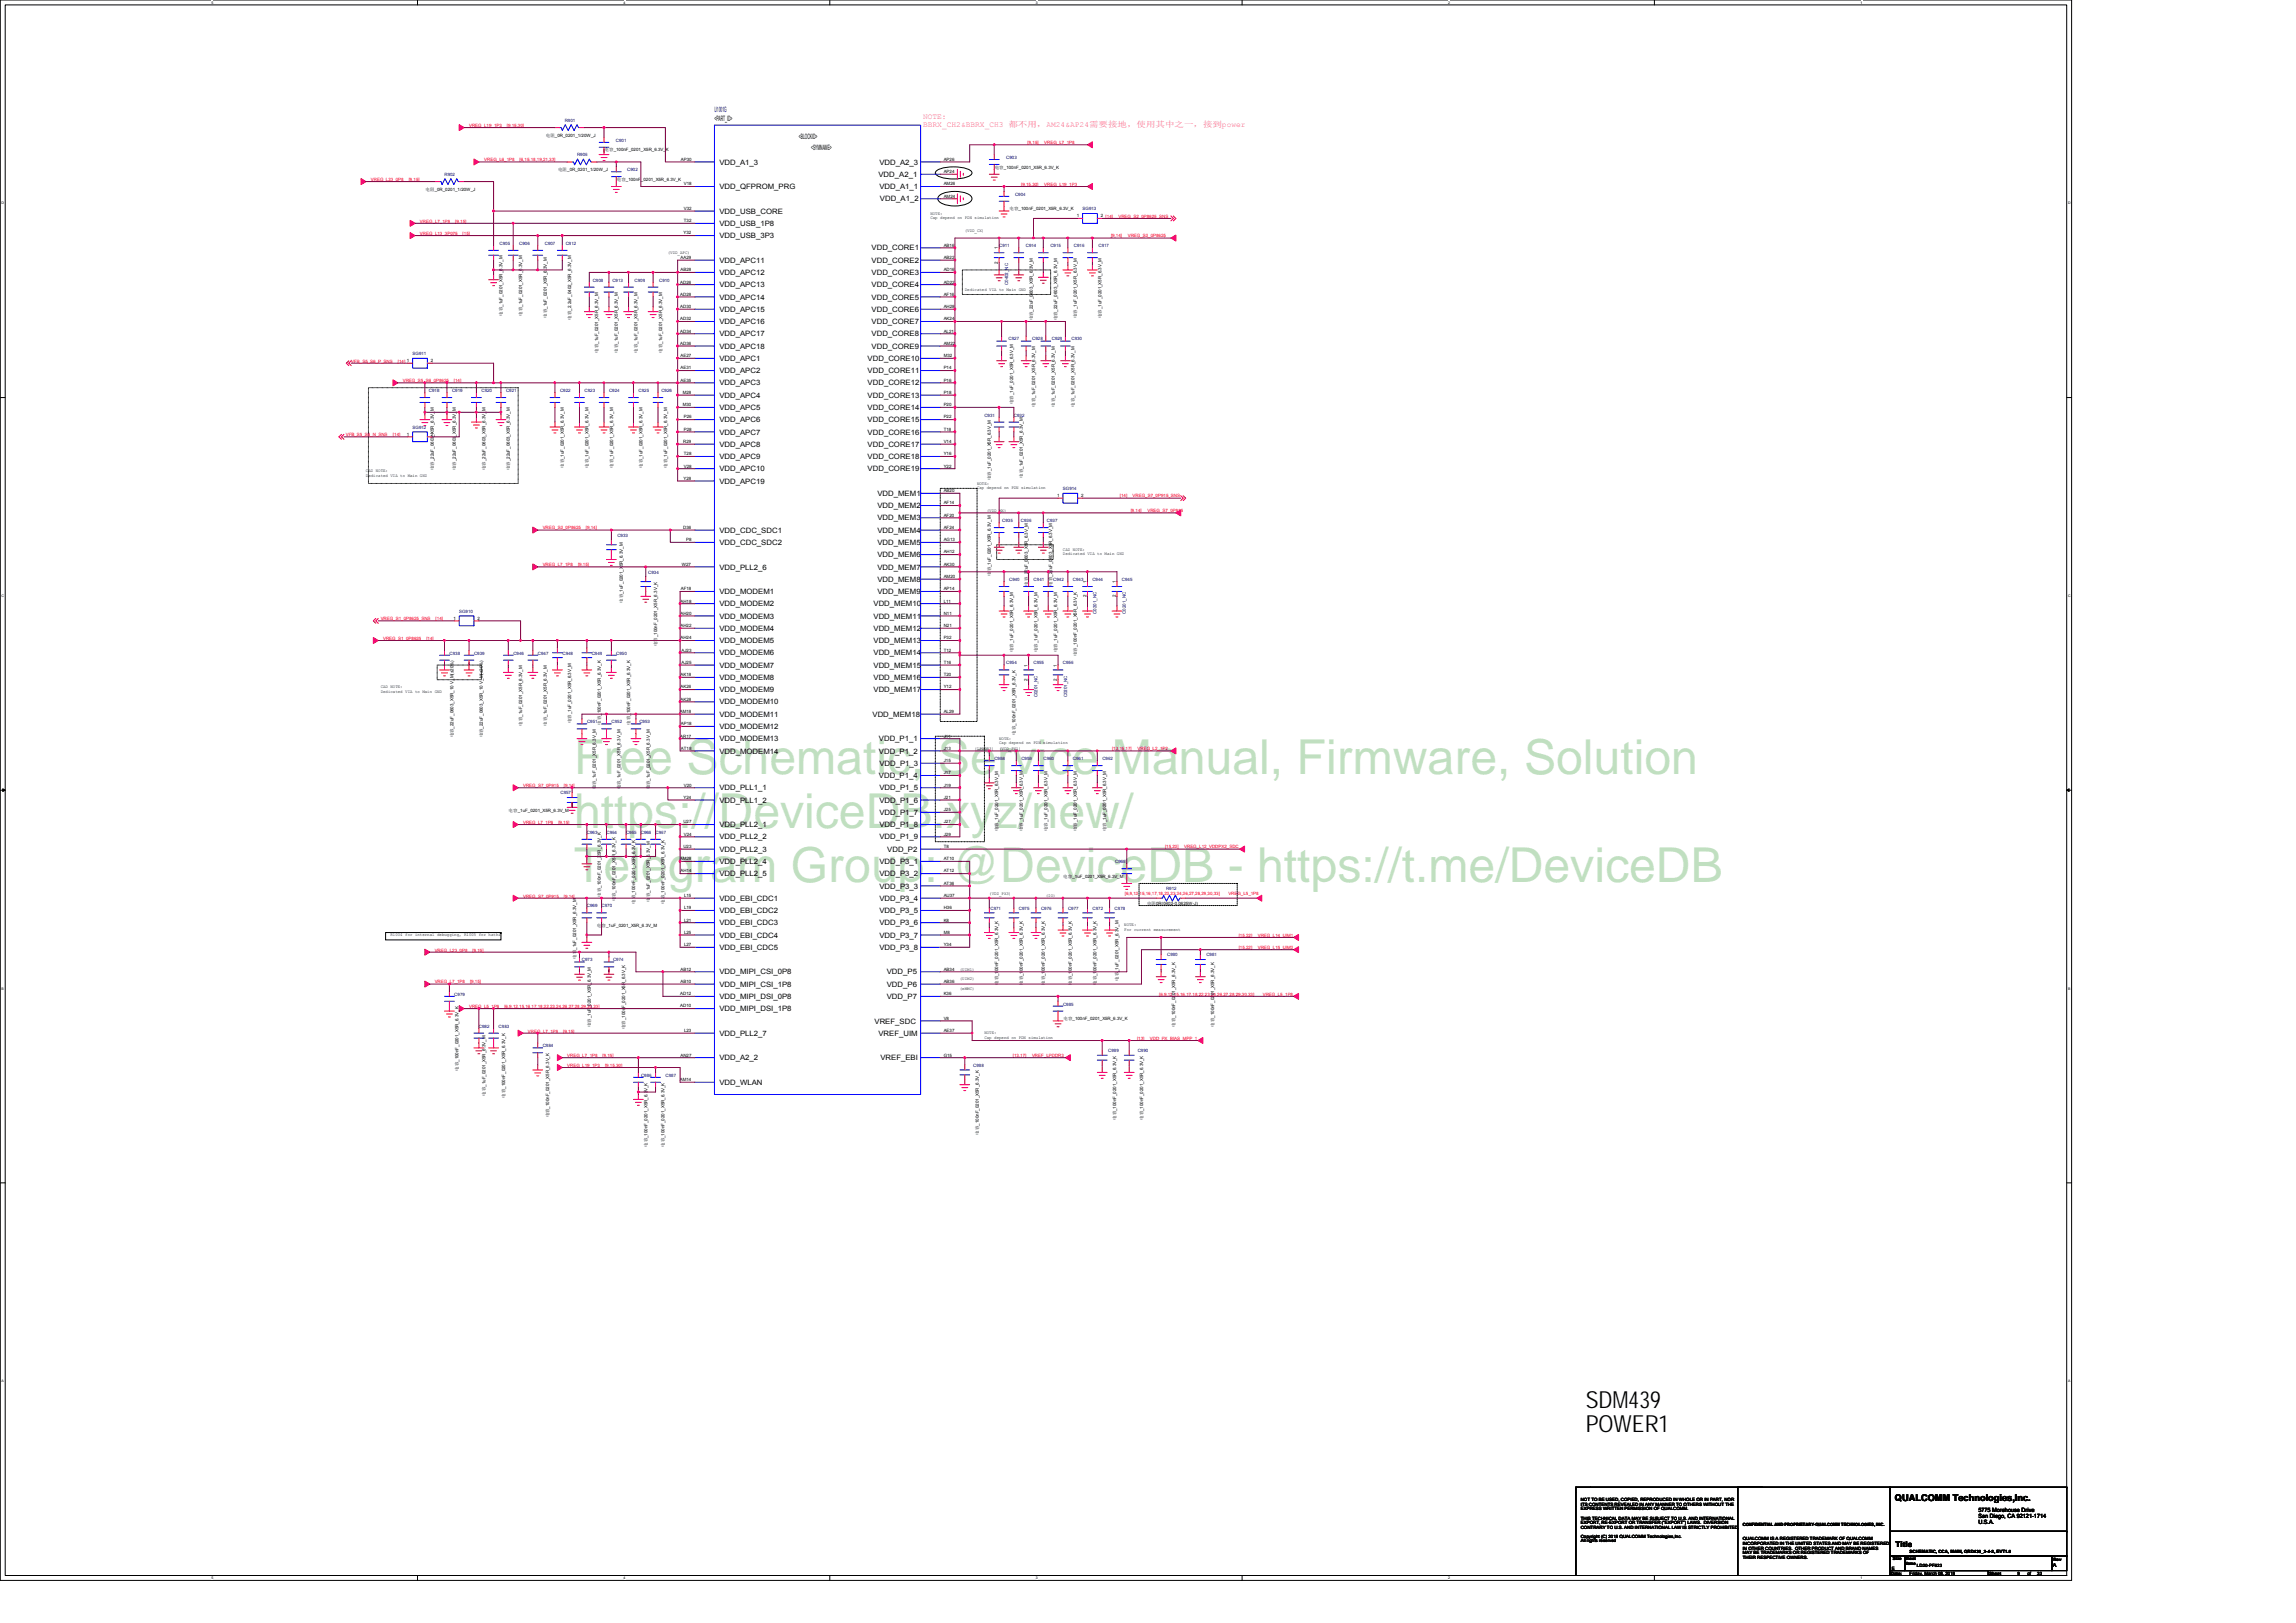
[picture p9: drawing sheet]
<svg xmlns="http://www.w3.org/2000/svg" width="297mm" height="210mm" viewBox="0 0 297 210" stroke-linecap="round" stroke-linejoin="round" font-family="sans-serif">
<defs><g id="words">
<g font-size="6.2" fill="#008000">
<text x="74.3" y="100.2">Free Schematic, Service Manual, Firmware, Solution</text>
<text x="74.3" y="107.2">https://DeviceDB.xyz/new/</text>
<text x="74.3" y="114.1">Telegram Group: @DeviceDB - https://t.me/DeviceDB</text>
</g>
<g font-size="3">
<text x="205.1" y="182.2">SDM439</text>
<text x="205.1" y="185.3">POWER1</text>
</g>
<text font-size="1.2" x="245.1" y="194.2">QUALCOMM Technologies,Inc.</text>
<text font-size="1" fill="#000080" x="92.4" y="14.5">U1001G</text>
<g font-size="1">
<text x="92.4" y="15.7">&lt;PART_ID&gt;</text>
<text x="103.4" y="17.9">&lt;BLOCKID&gt;</text>
<text x="93.1" y="21.3">VDD_A1_3</text>
<text x="104.9" y="19.4">&lt;SYMNAME&gt;</text>
<text x="113.6" y="22.9">VDD_A2_1</text>
<text x="113.8" y="21.3">VDD_A2_3</text>
<text x="93.1" y="24.5">VDD_QFPROM_PRG</text>
<text x="93.1" y="27.6">VDD_USB_CORE</text>
<text x="93.1" y="29.2">VDD_USB_1P8</text>
<text x="113.8" y="24.5">VDD_A1_1</text>
<text x="113.8" y="26.1">VDD_A1_2</text>
<text x="93.1" y="30.8">VDD_USB_3P3</text>
<text x="93.1" y="34">VDD_APC11</text>
<text x="93.1" y="35.6">VDD_APC12</text>
<text x="112.8" y="32.4">VDD_CORE1</text>
<text x="112.8" y="34">VDD_CORE2</text>
<text x="112.8" y="35.6">VDD_CORE3</text>
<text x="93.1" y="37.2">VDD_APC13</text>
<text x="93.1" y="38.8">VDD_APC14</text>
<text x="93.1" y="40.3">VDD_APC15</text>
<text x="93.1" y="41.9">VDD_APC16</text>
<text x="112.8" y="37.2">VDD_CORE4</text>
<text x="112.8" y="38.8">VDD_CORE5</text>
<text x="112.8" y="40.3">VDD_CORE6</text>
<text x="112.8" y="41.9">VDD_CORE7</text>
<text x="93.1" y="43.5">VDD_APC17</text>
<text x="93.1" y="45.1">VDD_APC18</text>
<text x="93.1" y="46.7">VDD_APC1</text>
<text x="112.2" y="46.7">VDD_CORE10</text>
<text x="112.8" y="43.5">VDD_CORE8</text>
<text x="112.8" y="45.1">VDD_CORE9</text>
<text x="93.1" y="48.3">VDD_APC2</text>
<text x="93.1" y="49.9">VDD_APC3</text>
<text x="93.1" y="51.5">VDD_APC4</text>
<text x="93.1" y="53">VDD_APC5</text>
<text x="112.2" y="48.3">VDD_CORE11</text>
<text x="112.2" y="49.9">VDD_CORE12</text>
<text x="112.2" y="51.5">VDD_CORE13</text>
<text x="112.2" y="53">VDD_CORE14</text>
<text x="93.1" y="54.6">VDD_APC6</text>
<text x="93.1" y="56.2">VDD_APC7</text>
<text x="93.1" y="57.8">VDD_APC8</text>
<text x="93.1" y="59.4">VDD_APC9</text>
<text x="112.2" y="54.6">VDD_CORE15</text>
<text x="112.2" y="56.2">VDD_CORE16</text>
<text x="112.2" y="57.8">VDD_CORE17</text>
<text x="112.2" y="59.4">VDD_CORE18</text>
<text x="93.1" y="61">VDD_APC10</text>
<text x="93.1" y="62.6">VDD_APC19</text>
<text x="112.2" y="61">VDD_CORE19</text>
<text x="113.5" y="64.2">VDD_MEM1</text>
<text x="113.5" y="65.7">VDD_MEM2</text>
<text x="93.1" y="68.9">VDD_CDC_SDC1</text>
<text x="93.1" y="70.5">VDD_CDC_SDC2</text>
<text x="113.5" y="67.3">VDD_MEM3</text>
<text x="113.5" y="68.9">VDD_MEM4</text>
<text x="113.5" y="70.5">VDD_MEM5</text>
<text x="93.1" y="73.7">VDD_PLL2_6</text>
<text x="93.1" y="76.9">VDD_MODEM1</text>
<text x="113.5" y="72.1">VDD_MEM6</text>
<text x="113.5" y="73.7">VDD_MEM7</text>
<text x="113.5" y="75.3">VDD_MEM8</text>
<text x="113.5" y="76.9">VDD_MEM9</text>
<text x="93.1" y="78.4">VDD_MODEM2</text>
<text x="93.1" y="80">VDD_MODEM3</text>
<text x="93.1" y="81.6">VDD_MODEM4</text>
<text x="93.1" y="83.2">VDD_MODEM5</text>
<text x="113" y="78.4">VDD_MEM10</text>
<text x="113" y="80">VDD_MEM11</text>
<text x="113" y="81.6">VDD_MEM12</text>
<text x="113" y="83.2">VDD_MEM13</text>
<text x="93.1" y="84.8">VDD_MODEM6</text>
<text x="93.1" y="86.4">VDD_MODEM7</text>
<text x="93.1" y="88">VDD_MODEM8</text>
<text x="93.1" y="89.6">VDD_MODEM9</text>
<text x="113" y="84.8">VDD_MEM14</text>
<text x="113" y="86.4">VDD_MEM15</text>
<text x="113" y="88">VDD_MEM16</text>
<text x="113" y="89.6">VDD_MEM17</text>
<text x="93.1" y="91.1">VDD_MODEM10</text>
<text x="93.1" y="92.7">VDD_MODEM11</text>
<text x="93.1" y="94.3">VDD_MODEM12</text>
<text x="93.1" y="95.9">VDD_MODEM13</text>
<text x="112.9" y="92.7">VDD_MEM18</text>
<text x="113.7" y="95.9">VDD_P1_1</text>
<text x="93.1" y="97.5">VDD_MODEM14</text>
<text x="113.7" y="97.5">VDD_P1_2</text>
<text x="113.7" y="100.7">VDD_P1_4</text>
<text x="113.8" y="99.1">VDD_P1_3</text>
<text x="93.1" y="102.3">VDD_PLL1_1</text>
<text x="93.1" y="103.8">VDD_PLL1_2</text>
<text x="93.1" y="107">VDD_PLL2_1</text>
<text x="113.8" y="102.3">VDD_P1_5</text>
<text x="113.8" y="103.8">VDD_P1_6</text>
<text x="113.8" y="105.4">VDD_P1_7</text>
<text x="113.8" y="107">VDD_P1_8</text>
<text x="93.1" y="108.6">VDD_PLL2_2</text>
<text x="93.1" y="110.2">VDD_PLL2_3</text>
<text x="93.1" y="111.8">VDD_PLL2_4</text>
<text x="93.1" y="113.4">VDD_PLL2_5</text>
<text x="113.8" y="108.6">VDD_P1_9</text>
<text x="113.8" y="111.8">VDD_P3_1</text>
<text x="113.8" y="113.4">VDD_P3_2</text>
<text x="114.8" y="110.2">VDD_P2</text>
<text x="93.1" y="116.5">VDD_EBI_CDC1</text>
<text x="93.1" y="118.1">VDD_EBI_CDC2</text>
<text x="93.1" y="119.7">VDD_EBI_CDC3</text>
<text x="113.8" y="115">VDD_P3_3</text>
<text x="113.8" y="116.5">VDD_P3_4</text>
<text x="113.8" y="118.1">VDD_P3_5</text>
<text x="113.8" y="119.7">VDD_P3_6</text>
<text x="93.1" y="121.3">VDD_EBI_CDC4</text>
<text x="93.1" y="122.9">VDD_EBI_CDC5</text>
<text x="113.8" y="121.3">VDD_P3_7</text>
<text x="113.8" y="122.9">VDD_P3_8</text>
<text x="93.1" y="126.1">VDD_MIPI_CSI_0P8</text>
<text x="93.1" y="127.7">VDD_MIPI_CSI_1P8</text>
<text x="93.1" y="129.2">VDD_MIPI_DSI_0P8</text>
<text x="93.1" y="130.8">VDD_MIPI_DSI_1P8</text>
<text x="114.7" y="126.1">VDD_P5</text>
<text x="114.7" y="127.7">VDD_P6</text>
<text x="114.7" y="129.2">VDD_P7</text>
<text x="93.1" y="134">VDD_PLL2_7</text>
<text x="93.1" y="137.2">VDD_A2_2</text>
<text x="113.1" y="132.4">VREF_SDC</text>
<text x="113.6" y="134">VREF_UIM</text>
<text x="113.9" y="137.2">VREF_EBI</text>
<text x="93.1" y="140.4">VDD_WLAN</text>
<text x="245.2" y="200.1">Title</text>
</g>
<g font-size="1" fill="#f0f">
<text x="119.4" y="15.4">NOTE:</text>
<text x="119.4" y="16.4">BBRX_CH2&amp;BBRX_CH3 都都都，AM24&amp;AP24需需需需，使都使使使使，需接power</text>
</g>
<g font-size=".8">
<text x="255.9" y="195.6">5775 Morehouse Drive</text>
<text x="255.9" y="196.4">San Diego, CA 92121-1714</text>
<text x="255.9" y="197.2">U.S.A.</text>
</g>
<text font-size=".7" x="265.6" y="202.8">A</text>
<g font-size=".6" fill="#f00">
<text x="60.7" y="16.4">VREG_L19_1P3</text>
<text x="65.6" y="16.4">[9,15,30]</text>
<text x="48" y="23.4">VREG_L23_0P8</text>
<text x="52.9" y="23.4">[9,15]</text>
<text x="62.6" y="20.9">VREG_L6_1P8</text>
<text x="67.2" y="20.9">[6,15,18,19,21,33]</text>
<text x="132.9" y="18.6">[9,15]</text>
<text x="135.1" y="18.6">VREG_L7_1P8</text>
<text x="54.3" y="28.8">VREG_L7_1P8</text>
<text x="58.9" y="28.8">[9,15]</text>
<text x="132.1" y="24">[9,15,30]</text>
<text x="135.1" y="24">VREG_L19_1P3</text>
<text x="144.7" y="28.2">VREG_S2_0P8625_SNS</text>
<text x="54.3" y="30.4">VREG_L13_3P075</text>
<text x="59.9" y="30.4">[15]</text>
<text x="143.7" y="30.7">[9,14]</text>
<text x="145.9" y="30.7">VREG_S2_0P8625</text>
<text x="45.4" y="46.9">VFB_S5_S6_P_SNS</text>
<text x="51.5" y="46.9">[14] 1</text>
<text x="52.1" y="49.4">VREG_S5_S6_0P8625</text>
<text x="58.7" y="49.4">[14]</text>
<text x="44.7" y="56.4">VFB_S5_S6_N_SNS</text>
<text x="50.8" y="56.4">[14]</text>
<text x="144.9" y="64.3">[14]</text>
<text x="146.5" y="64.3">VREG_S7_0P915_SNS</text>
<text x="70.2" y="68.5">VREG_S2_0P8625</text>
<text x="75.8" y="68.5">[9,14]</text>
<text x="146.3" y="66.3">[9,14]</text>
<text x="148.4" y="66.3">VREG_S7_0P915</text>
<text x="70.2" y="73.3">VREG_L7_1P8</text>
<text x="74.8" y="73.3">[9,15]</text>
<text x="49.3" y="80.2">VREG_S1_0P8625_SNS</text>
<text x="49.6" y="82.8">VREG_S1_0P8625</text>
<text x="55.2" y="82.8">[14]</text>
<text x="56.4" y="80.2">[14]</text>
<text x="67.7" y="101.8">VREG_S7_0P915</text>
<text x="72.9" y="101.8">[9,14]</text>
<text x="143.9" y="97.1">[13,15,17]</text>
<text x="147.2" y="97.1">VREG_L2_1P2</text>
<text x="67.7" y="106.6">VREG_L7_1P8</text>
<text x="72.2" y="106.6">[9,15]</text>
<text x="150.7" y="109.8">[15,22]</text>
<text x="153.2" y="109.8">VREG_L12_VDDPX2_SDC</text>
<text x="67.7" y="116.1">VREG_S7_0P915</text>
<text x="72.9" y="116.1">[9,14]</text>
<text x="145.5" y="115.8">[6,9,12,15,16,17,18,22,23,24,26,27,28,29,30,33]</text>
<text x="158.9" y="115.8">VREG_L5_1P8</text>
<text x="56.2" y="123.1">VREG_L23_0P8</text>
<text x="61.1" y="123.1">[9,15]</text>
<text x="160.2" y="122.8">[15,22]</text>
<text x="160.2" y="121.2">[15,22]</text>
<text x="162.7" y="122.8">VREG_L15_UIM2</text>
<text x="162.7" y="121.2">VREG_L14_UIM1</text>
<text x="56.2" y="127.2">VREG_L7_1P8</text>
<text x="60.7" y="130.4">VREG_L5_1P8</text>
<text x="60.8" y="127.2">[9,15]</text>
<text x="65.3" y="130.4">[6,9,12,15,16,17,18,22,23,24,26,27,28,29,30,33]</text>
<text x="150" y="128.8">[6,9,12,15,16,17,18,22,23,24,26,27,28,29,30,33]</text>
<text x="163.4" y="128.8">VREG_L5_1P8</text>
<text x="68.3" y="133.6">VREG_L7_1P8</text>
<text x="72.9" y="133.6">[9,15]</text>
<text x="73.4" y="136.8">VREG_L7_1P8</text>
<text x="78" y="136.8">[9,15]</text>
<text x="131" y="136.8">[13,17]</text>
<text x="133.5" y="136.8">VREF_LPDDR3</text>
<text x="147.1" y="134.5">[13]</text>
<text x="148.8" y="134.5">VDD_PX_BIAS_MPP_1</text>
<text x="73.4" y="138">VREG_L19_1P3</text>
<text x="78.3" y="138">[9,15,30]</text>
</g>
<g font-size=".6">
<text x="70.6" y="17.7">电电_0R_0201_1/20W_J</text>
<text x="72.2" y="22.1">电电_0R_0201_1/20W_J</text>
<text x="78.2" y="19.6">电电_100nF_0201_X5R_6.3V_K</text>
<text x="79.8" y="23.4">电电_100nF_0201_X5R_6.3V_K</text>
<text x="88.1" y="20.8">AP30</text>
<text x="88.5" y="24">V18</text>
<text x="122.1" y="20.8">AP26</text>
<text x="122.1" y="22.4">AP24</text>
<text x="122.1" y="24">AM26</text>
<text x="128.7" y="21.8">电电_100nF_0201_X5R_6.3V_K</text>
<text x="55.1" y="24.7">电电_0R_0201_1/20W_J</text>
<text x="88.5" y="27.2">V32</text>
<text x="88.5" y="28.7">T32</text>
<text x="120.4" y="27.8">NOTE:</text>
<text x="120.4" y="28.4">Cap depend on PDN simulation</text>
<text x="122.1" y="25.6">AM24</text>
<text x="130.6" y="27.2">电电_100nF_0201_X5R_6.3V_K</text>
<text x="139.3" y="28.1">1</text>
<text x="142.4" y="28.1">2 [14]</text>
<text x="86.4" y="32.9">(VDD_APC)</text>
<text x="88" y="33.5">AA29</text>
<text x="88" y="35.1">AB28</text>
<text x="88.4" y="30.3">Y32</text>
<text x="122.1" y="31.9">AB16</text>
<text x="122.1" y="33.5">AB22</text>
<text x="122.1" y="35.1">AD16</text>
<text x="124.8" y="30">(VDD_CX)</text>
<text x="129.1" y="34.1" transform="rotate(-90 129.1 34.1)">2</text>
<text x="129.1" y="32.3" transform="rotate(-90 129.1 32.3)">1</text>
<text x="65" y="40.9" transform="rotate(-90 65 40.9)">电电_1uF_0201_X5R_6.3V_M</text>
<text x="67.6" y="40.9" transform="rotate(-90 67.6 40.9)">电电_1uF_0201_X5R_6.3V_M</text>
<text x="70.7" y="41.1" transform="rotate(-90 70.7 41.1)">电电_1uF_0201_X5R_6.3V_M</text>
<text x="73.9" y="41.3" transform="rotate(-90 73.9 41.3)">电电_2.2uF_0402_X5R_6.3V_M</text>
<text x="88" y="36.7">AD26</text>
<text x="88" y="38.3">AD28</text>
<text x="88" y="39.9">AD30</text>
<text x="88" y="41.4">AD32</text>
<text x="122.1" y="36.7">AD22</text>
<text x="122.1" y="38.3">AF16</text>
<text x="122.1" y="39.9">AH28</text>
<text x="122.1" y="41.4">AK24</text>
<text x="124.8" y="37.6">Dedicated VIA to Main GND</text>
<text x="133.6" y="41.5" transform="rotate(-90 133.6 41.5)">电电_22uF_0603_X5R_6.3V_M</text>
<text x="136.8" y="41.5" transform="rotate(-90 136.8 41.5)">电电_22uF_0603_X5R_6.3V_M</text>
<text x="139.3" y="41.2" transform="rotate(-90 139.3 41.2)">电电_1uF_0201_X5R_6.3V_M</text>
<text x="142.5" y="41.2" transform="rotate(-90 142.5 41.2)">电电_1uF_0201_X5R_6.3V_M</text>
<text x="55.7" y="46.8">2</text>
<text x="77.4" y="45.6" transform="rotate(-90 77.4 45.6)">电电_1uF_0201_X5R_6.3V_M</text>
<text x="79.9" y="45.6" transform="rotate(-90 79.9 45.6)">电电_1uF_0201_X5R_6.3V_M</text>
<text x="82.5" y="45.6" transform="rotate(-90 82.5 45.6)">电电_1uF_0201_X5R_6.3V_M</text>
<text x="85.7" y="45.6" transform="rotate(-90 85.7 45.6)">电电_1uF_0201_X5R_6.3V_M</text>
<text x="88" y="43">AD34</text>
<text x="88" y="44.6">AD36</text>
<text x="88" y="46.2">AE27</text>
<text x="88" y="47.8">AE31</text>
<text x="122.1" y="43">AL21</text>
<text x="122.1" y="44.6">AM22</text>
<text x="122.1" y="46.2">M32</text>
<text x="122.1" y="47.8">P14</text>
<text x="88" y="49.4">AE35</text>
<text x="88.3" y="51">M28</text>
<text x="88.3" y="52.6">M30</text>
<text x="122.1" y="49.4">P16</text>
<text x="122.1" y="51">P18</text>
<text x="122.1" y="52.6">P20</text>
<text x="131.1" y="52.3" transform="rotate(-90 131.1 52.3)">电电_1uF_0201_X5R_6.3V_M</text>
<text x="133.9" y="52.6" transform="rotate(-90 133.9 52.6)">电电_1uF_0201_X5R_6.3V_M</text>
<text x="136.5" y="52.6" transform="rotate(-90 136.5 52.6)">电电_1uF_0201_X5R_6.3V_M</text>
<text x="139" y="52.6" transform="rotate(-90 139 52.6)">电电_1uF_0201_X5R_6.3V_M</text>
<text x="52.6" y="56.4">1</text>
<text x="55.7" y="56.4">2</text>
<text x="88.4" y="57.3">R29</text>
<text x="88.5" y="54.1">P26</text>
<text x="88.5" y="55.7">P28</text>
<text x="88.5" y="58.9">T28</text>
<text x="122.1" y="54.1">P22</text>
<text x="122.1" y="55.7">T18</text>
<text x="122.1" y="57.3">V14</text>
<text x="122.1" y="58.9">Y16</text>
<text x="47.3" y="61.1">CAD NOTE:</text>
<text x="47.3" y="61.7">Dedicated VIA to Main GND</text>
<text x="56.1" y="60.8" transform="rotate(-90 56.1 60.8)">电电_22uF_0603_X5R_6.3V_M</text>
<text x="59" y="60.8" transform="rotate(-90 59 60.8)">电电_22uF_0603_X5R_6.3V_M</text>
<text x="62.8" y="60.8" transform="rotate(-90 62.8 60.8)">电电_22uF_0603_X5R_6.3V_M</text>
<text x="66" y="60.8" transform="rotate(-90 66 60.8)">电电_22uF_0603_X5R_6.3V_M</text>
<text x="73" y="60.5" transform="rotate(-90 73 60.5)">电电_1uF_0201_X5R_6.3V_M</text>
<text x="76.1" y="60.5" transform="rotate(-90 76.1 60.5)">电电_1uF_0201_X5R_6.3V_M</text>
<text x="79.3" y="60.5" transform="rotate(-90 79.3 60.5)">电电_1uF_0201_X5R_6.3V_M</text>
<text x="83.1" y="60.5" transform="rotate(-90 83.1 60.5)">电电_1uF_0201_X5R_6.3V_M</text>
<text x="86.3" y="60.5" transform="rotate(-90 86.3 60.5)">电电_1uF_0201_X5R_6.3V_M</text>
<text x="88.4" y="62.1">Y28</text>
<text x="88.5" y="60.5">V28</text>
<text x="122.1" y="60.5">Y22</text>
<text x="122.1" y="63.7">AB20</text>
<text x="122.1" y="65.3">AF14</text>
<text x="126.4" y="62.7">NOTE:</text>
<text x="126.4" y="63.3">Cap depend on PDN simulation</text>
<text x="128.2" y="62.1" transform="rotate(-90 128.2 62.1)">电电_1uF_0201_X5R_6.3V_M</text>
<text x="132.3" y="61.8" transform="rotate(-90 132.3 61.8)">电电_1uF_0201_X5R_6.3V_M</text>
<text x="136.8" y="64.3">1</text>
<text x="139.9" y="64.3">2</text>
<text x="88.4" y="68.4">D36</text>
<text x="88.8" y="70">P8</text>
<text x="122.1" y="66.8">AF20</text>
<text x="122.1" y="68.4">AF24</text>
<text x="122.1" y="70">AG13</text>
<text x="122.1" y="71.6">AH12</text>
<text x="127.7" y="66.2">(VDD_MX)</text>
<text x="137.5" y="71.3">CAD NOTE:</text>
<text x="137.5" y="71.9">Dedicated VIA to Main GND</text>
<text x="80.6" y="78" transform="rotate(-90 80.6 78)">电电_1uF_0201_X5R_6.3V_M</text>
<text x="88" y="78">AH18</text>
<text x="88.1" y="76.4">AF18</text>
<text x="88.2" y="73.2">W27</text>
<text x="122.1" y="73.2">AK30</text>
<text x="122.1" y="74.8">AM20</text>
<text x="122.1" y="76.4">AP14</text>
<text x="122.1" y="78">L11</text>
<text x="128.2" y="74.5" transform="rotate(-90 128.2 74.5)">电电_1uF_0201_X5R_6.3V_M</text>
<text x="133" y="75.8" transform="rotate(-90 133 75.8)">电电_22uF_0603_X5R_6.3V_M</text>
<text x="136.1" y="75.8" transform="rotate(-90 136.1 75.8)">电电_22uF_0603_X5R_6.3V_M</text>
<text x="140.5" y="77.3" transform="rotate(-90 140.5 77.3)">2</text>
<text x="140.5" y="75.4" transform="rotate(-90 140.5 75.4)">1</text>
<text x="144.4" y="77.3" transform="rotate(-90 144.4 77.3)">2</text>
<text x="144.4" y="75.4" transform="rotate(-90 144.4 75.4)">1</text>
<text x="58.6" y="80.2">1</text>
<text x="61.8" y="80.2">2</text>
<text x="85" y="83.6" transform="rotate(-90 85 83.6)">电电_100nF_0201_X5R_6.3V_K</text>
<text x="88" y="79.5">AH20</text>
<text x="88" y="81.1">AH22</text>
<text x="88" y="82.7">AH24</text>
<text x="122.1" y="79.5">N11</text>
<text x="122.1" y="81.1">N21</text>
<text x="122.1" y="82.7">P32</text>
<text x="49.3" y="89.1">CAD NOTE:</text>
<text x="49.3" y="89.6">Dedicated VIA to Main GND</text>
<text x="88" y="87.5">AK18</text>
<text x="88" y="89.1">AK26</text>
<text x="88.2" y="84.3">AJ23</text>
<text x="88.2" y="85.9">AJ25</text>
<text x="122.1" y="84.3">T12</text>
<text x="122.1" y="85.9">T16</text>
<text x="122.1" y="87.5">T20</text>
<text x="122.1" y="89.1">Y12</text>
<text x="131.1" y="84.3" transform="rotate(-90 131.1 84.3)">电电_1uF_0201_X5R_6.3V_M</text>
<text x="132.9" y="88.1" transform="rotate(-90 132.9 88.1)">2</text>
<text x="132.9" y="86.2" transform="rotate(-90 132.9 86.2)">1</text>
<text x="134.2" y="84.3" transform="rotate(-90 134.2 84.3)">电电_1uF_0201_X5R_6.3V_M</text>
<text x="136.7" y="88.1" transform="rotate(-90 136.7 88.1)">2</text>
<text x="136.7" y="86.2" transform="rotate(-90 136.7 86.2)">1</text>
<text x="136.8" y="84.3" transform="rotate(-90 136.8 84.3)">电电_1uF_0201_X5R_6.3V_M</text>
<text x="139.3" y="84.9" transform="rotate(-90 139.3 84.9)">电电_100nF_0201_X5R_6.3V_K</text>
<text x="58.7" y="95.4" transform="rotate(-90 58.7 95.4)">电电_22uF_0603_X5R_10 V_M(±20%)</text>
<text x="62.5" y="95.4" transform="rotate(-90 62.5 95.4)">电电_22uF_0603_X5R_10 V_M(±20%)</text>
<text x="67.6" y="93.9" transform="rotate(-90 67.6 93.9)">电电_1uF_0201_X5R_6.3V_M</text>
<text x="70.7" y="93.9" transform="rotate(-90 70.7 93.9)">电电_1uF_0201_X5R_6.3V_M</text>
<text x="73.9" y="93.6" transform="rotate(-90 73.9 93.6)">电电_1uF_0201_X5R_6.3V_M</text>
<text x="77.7" y="93.8" transform="rotate(-90 77.7 93.8)">电电_100nF_0201_X5R_6.3V_K</text>
<text x="81.5" y="93.8" transform="rotate(-90 81.5 93.8)">电电_100nF_0201_X5R_6.3V_K</text>
<text x="87.9" y="92.2">AM18</text>
<text x="88" y="95.4">AR17</text>
<text x="88" y="90.7">AK28</text>
<text x="88.1" y="93.8">AP18</text>
<text x="122.1" y="92.2">AL29</text>
<text x="122.1" y="95.4">J11</text>
<text x="129.3" y="95.7">NOTE:</text>
<text x="131.4" y="95" transform="rotate(-90 131.4 95)">电电_100nF_0201_X5R_6.3V_K</text>
<text x="88.1" y="97">AT18</text>
<text x="88.5" y="101.8">V20</text>
<text x="122.1" y="97">J13</text>
<text x="122.1" y="98.6">J15</text>
<text x="122.1" y="100.2">J17</text>
<text x="122.1" y="101.8">J19</text>
<text x="126.1" y="97">(LPDDR3)</text>
<text x="129.3" y="97">(VDD_PX1)</text>
<text x="129.3" y="96.3">Cap depend on PDN simulation</text>
<text x="65.8" y="105">电电_1uF_0201_X5R_6.3V_M</text>
<text x="77.1" y="102.1" transform="rotate(-90 77.1 102.1)">电电_1uF_0201_X5R_6.3V_M</text>
<text x="80.3" y="102.1" transform="rotate(-90 80.3 102.1)">电电_1uF_0201_X5R_6.3V_M</text>
<text x="84.1" y="102.1" transform="rotate(-90 84.1 102.1)">电电_1uF_0201_X5R_6.3V_M</text>
<text x="88.4" y="106.5">U27</text>
<text x="88.4" y="103.4">Y24</text>
<text x="122.1" y="103.4">J21</text>
<text x="122.1" y="104.9">J25</text>
<text x="122.1" y="106.5">J27</text>
<text x="129.2" y="107.5" transform="rotate(-90 129.2 107.5)">电电_1uF_0201_X5R_6.3V_M</text>
<text x="132.3" y="107.5" transform="rotate(-90 132.3 107.5)">电电_1uF_0201_X5R_6.3V_M</text>
<text x="135.5" y="107.5" transform="rotate(-90 135.5 107.5)">电电_1uF_0201_X5R_6.3V_M</text>
<text x="139.3" y="107.5" transform="rotate(-90 139.3 107.5)">电电_1uF_0201_X5R_6.3V_M</text>
<text x="143.1" y="107.5" transform="rotate(-90 143.1 107.5)">电电_1uF_0201_X5R_6.3V_M</text>
<text x="87.9" y="111.3">AM28</text>
<text x="88" y="112.9">AH14</text>
<text x="88.4" y="109.7">U23</text>
<text x="88.5" y="108.1">V24</text>
<text x="122.1" y="108.1">J29</text>
<text x="122.1" y="109.7">T8</text>
<text x="122.1" y="111.3">AT10</text>
<text x="122.1" y="112.9">AT12</text>
<text x="137.6" y="113.6">电电_1uF_0201_X5R_6.3V_M</text>
<text x="77.2" y="119.9">电电_1uF_0201_X5R_6.3V_M</text>
<text x="77.7" y="116" transform="rotate(-90 77.7 116)">电电_100nF_0201_X5R_6.3V_K</text>
<text x="79.6" y="116.6" transform="rotate(-90 79.6 116.6)">电电_100nF_0201_X5R_6.3V_K</text>
<text x="82.2" y="116.9" transform="rotate(-90 82.2 116.9)">电电_100nF_0201_X5R_6.3V_K</text>
<text x="84.1" y="116.7" transform="rotate(-90 84.1 116.7)">电电_1uF_0201_X5R_6.3V_M</text>
<text x="86" y="116.9" transform="rotate(-90 86 116.9)">电电_100nF_0201_X5R_6.3V_K</text>
<text x="88.5" y="116.1">L15</text>
<text x="88.5" y="117.6">L19</text>
<text x="88.5" y="119.2">L21</text>
<text x="122.1" y="114.5">AT36</text>
<text x="122.1" y="116.1">AU37</text>
<text x="122.1" y="117.6">H36</text>
<text x="122.1" y="119.2">K8</text>
<text x="128" y="115.7">(VDD_PX3)</text>
<text x="135.3" y="116.1">(IO)</text>
<text x="145.5" y="119.9">NOTE:</text>
<text x="148.4" y="117.1">电电0R(0402-0.0625W-J)</text>
<text x="50.5" y="121.1">R1004 for internal debugging, R1005 for hathi</text>
<text x="74.5" y="124" transform="rotate(-90 74.5 124)">电电_1uF_0201_X5R_6.3V_M</text>
<text x="88" y="125.6">AB12</text>
<text x="88.5" y="120.8">L25</text>
<text x="88.5" y="122.4">L27</text>
<text x="122.1" y="120.8">M8</text>
<text x="122.1" y="122.4">Y34</text>
<text x="122.1" y="125.6">AB34</text>
<text x="124.2" y="125.6">(UIM1)</text>
<text x="145.5" y="120.4">For current measurement</text>
<text x="88" y="128.8">AD12</text>
<text x="88" y="130.3">AD10</text>
<text x="88" y="127.2">AB10</text>
<text x="122.1" y="127.2">AB36</text>
<text x="122.1" y="128.8">K36</text>
<text x="122.1" y="131.9">V8</text>
<text x="124.2" y="128.1">(eMMC)</text>
<text x="124.2" y="126.9">(UIM2)</text>
<text x="129.2" y="127.4" transform="rotate(-90 129.2 127.4)">电电_100nF_0201_X5R_6.3V_K</text>
<text x="132.3" y="127.4" transform="rotate(-90 132.3 127.4)">电电_100nF_0201_X5R_6.3V_K</text>
<text x="135.2" y="127.4" transform="rotate(-90 135.2 127.4)">电电_100nF_0201_X5R_6.3V_K</text>
<text x="137.6" y="132">电电_100nF_0201_X5R_6.3V_K</text>
<text x="138.7" y="127.4" transform="rotate(-90 138.7 127.4)">电电_100nF_0201_X5R_6.3V_K</text>
<text x="141.9" y="127.4" transform="rotate(-90 141.9 127.4)">电电_100nF_0201_X5R_6.3V_K</text>
<text x="144.7" y="126.9" transform="rotate(-90 144.7 126.9)">电电_1uF_0201_X5R_6.3V_M</text>
<text x="76.5" y="132.9" transform="rotate(-90 76.5 132.9)">电电_1uF_0201_X5R_6.3V_M</text>
<text x="80.9" y="133.1" transform="rotate(-90 80.9 133.1)">电电_100nF_0201_X5R_6.3V_K</text>
<text x="88" y="136.7">AN27</text>
<text x="88.5" y="133.5">L23</text>
<text x="122.1" y="133.5">AE37</text>
<text x="122.1" y="136.7">G15</text>
<text x="127.4" y="133.8">NOTE:</text>
<text x="127.4" y="134.4">Cap depend on PDN simulation</text>
<text x="152" y="132.8" transform="rotate(-90 152 132.8)">电电_100nF_0201_X5R_6.3V_K</text>
<text x="157.1" y="132.8" transform="rotate(-90 157.1 132.8)">电电_100nF_0201_X5R_6.3V_K</text>
<text x="59.3" y="138.5" transform="rotate(-90 59.3 138.5)">电电_100nF_0201_X5R_6.3V_K</text>
<text x="62.8" y="141.8" transform="rotate(-90 62.8 141.8)">电电_1uF_0201_X5R_6.3V_M</text>
<text x="65.3" y="142" transform="rotate(-90 65.3 142)">电电_100nF_0201_X5R_6.3V_K</text>
<text x="87.9" y="139.9">AM14</text>
<text x="71.1" y="144.6" transform="rotate(-90 71.1 144.6)">电电_100nF_0201_X5R_6.3V_K</text>
<text x="83.8" y="148.4" transform="rotate(-90 83.8 148.4)">电电_100nF_0201_X5R_6.3V_K</text>
<text x="86" y="148.4" transform="rotate(-90 86 148.4)">电电_100nF_0201_X5R_6.3V_K</text>
<text x="126.6" y="146.8" transform="rotate(-90 126.6 146.8)">电电_100nF_0201_X5R_6.3V_K</text>
<text x="144.4" y="144.9" transform="rotate(-90 144.4 144.9)">电电_100nF_0201_X5R_6.3V_K</text>
<text x="147.9" y="144.9" transform="rotate(-90 147.9 144.9)">电电_100nF_0201_X5R_6.3V_K</text>
<text x="204.5" y="194.2">NOT TO BE USED, COPIED, REPRODUCED IN WHOLE OR IN PART, NOR</text>
<text x="204.5" y="194.8">ITS CONTENTS REVEALED IN ANY MANNER TO OTHERS WITHOUT THE</text>
<text x="204.5" y="195.4">EXPRESS WRITTEN PERMISSION OF QUALCOMM.</text>
<text x="204.5" y="196.6">THIS TECHNICAL DATA MAY BE SUBJECT TO U.S. AND INTERNATIONAL</text>
<text x="204.5" y="197.2">EXPORT, RE-EXPORT OR TRANSFER (&quot;EXPORT&quot;) LAWS. DIVERSION</text>
<text x="204.5" y="197.8">CONTRARY TO U.S. AND INTERNATIONAL LAW IS STRICTLY PROHIBITED.</text>
<text x="225.5" y="197.4">CONFIDENTIAL AND PROPRIETARY-QUALCOMM TECHNOLOGIES, INC.</text>
<text x="204.5" y="199">Copyright (C) 2018 QUALCOMM Technologies,Inc.</text>
<text x="204.5" y="199.6">All rights reserved</text>
<text x="225.5" y="199.3">QUALCOMM IS A REGISTERED TRADEMARK OF QUALCOMM</text>
<text x="225.5" y="199.9">INCORPORATED IN THE UNITED STATES AND MAY BE REGISTERED</text>
<text x="225.5" y="200.5">IN OTHER COUNTRIES. OTHER PRODUCT AND BRAND NAMES</text>
<text x="225.5" y="201.1">MAY BE TRADEMARKS OR REGISTERED TRADEMARKS OF</text>
<text x="225.5" y="201.7">THEIR RESPECTIVE OWNERS.</text>
<text x="244.6" y="203.7">Date:</text>
<text x="244.8" y="203.1">E</text>
<text x="244.9" y="201.9">Size Sheet</text>
<text x="246.4" y="202.4">Name</text>
<text x="247.1" y="200.9">SCHEMATIC, CCA, MAIN, QRD439_2-4-2, EVT1.0</text>
<text x="247.1" y="203.8">Friday, March 08, 2019</text>
<text x="248" y="202.8">LD20-PF623</text>
<text x="257.3" y="203.7">Sheet</text>
<text x="261" y="203.8">9</text>
<text x="262.3" y="203.8">of</text>
<text x="263.6" y="203.8">33</text>
<text x="265.7" y="202">Rev</text>
</g>
<g font-size=".6" fill="#000080">
<text x="73.1" y="15.8">R901</text>
<text x="57.5" y="22.8">R902</text>
<text x="74.7" y="20.2">R906</text>
<text x="79.7" y="18.3">C901</text>
<text x="81.1" y="22.1">C902</text>
<text x="130.2" y="20.6">C903</text>
<text x="131.3" y="25.3">C904</text>
<text x="140.1" y="27.2">SG913</text>
<text x="64.6" y="31.7">C905</text>
<text x="67.2" y="31.7">C906</text>
<text x="70.5" y="31.7">C907</text>
<text x="73.2" y="31.7">C912</text>
<text x="129.3" y="32">C911</text>
<text x="132.7" y="32">C914</text>
<text x="135.9" y="32">C915</text>
<text x="138.9" y="32">C916</text>
<text x="142.1" y="32">C917</text>
<text x="76.7" y="36.4">C908</text>
<text x="79.2" y="36.4">C913</text>
<text x="82.1" y="36.4">C909</text>
<text x="85.3" y="36.4">C910</text>
<text x="130.4" y="36.9" transform="rotate(-90 130.4 36.9)">C0402_NC</text>
<text x="53.4" y="46">SG911</text>
<text x="130.5" y="44">C927</text>
<text x="133.5" y="44">C928</text>
<text x="136.1" y="44">C929</text>
<text x="138.6" y="44">C930</text>
<text x="55.5" y="50.7">C918</text>
<text x="58.5" y="50.7">C919</text>
<text x="62.3" y="50.7">C920</text>
<text x="65.5" y="50.7">C921</text>
<text x="72.5" y="50.7">C922</text>
<text x="75.6" y="50.7">C923</text>
<text x="78.8" y="50.7">C924</text>
<text x="82.6" y="50.7">C925</text>
<text x="85.6" y="50.7">C926</text>
<text x="127.4" y="53.9">C931</text>
<text x="131.2" y="53.9">C932</text>
<text x="53.4" y="55.5">SG912</text>
<text x="137.5" y="63.4">SG914</text>
<text x="79.9" y="69.4">C933</text>
<text x="129.7" y="67.5">C935</text>
<text x="132.1" y="67.5">C936</text>
<text x="135.4" y="67.5">C937</text>
<text x="83.9" y="74.2">C934</text>
<text x="130.6" y="75.2">C940</text>
<text x="133.7" y="75.2">C941</text>
<text x="136.3" y="75.2">C942</text>
<text x="138.8" y="75.2">C943</text>
<text x="141.3" y="75.2">C944</text>
<text x="145.1" y="75.2">C945</text>
<text x="59.4" y="79.3">SG910</text>
<text x="141.9" y="79.4" transform="rotate(-90 141.9 79.4)">C0201_NC</text>
<text x="145.7" y="79.4" transform="rotate(-90 145.7 79.4)">C0201_NC</text>
<text x="58.2" y="84.7">C938</text>
<text x="61.3" y="84.7">C939</text>
<text x="66.4" y="84.7">C946</text>
<text x="69.6" y="84.7">C947</text>
<text x="72.8" y="84.7">C948</text>
<text x="76.6" y="84.7">C949</text>
<text x="79.7" y="84.7">C950</text>
<text x="130.2" y="86">C954</text>
<text x="133.7" y="86">C955</text>
<text x="137.5" y="86">C956</text>
<text x="75.9" y="93.6">C951</text>
<text x="79.1" y="93.6">C952</text>
<text x="82.7" y="93.6">C953</text>
<text x="134.2" y="90.2" transform="rotate(-90 134.2 90.2)">C0201_NC</text>
<text x="138" y="90.2" transform="rotate(-90 138 90.2)">C0201_NC</text>
<text x="128.6" y="98.3">C958</text>
<text x="132.1" y="98.3">C959</text>
<text x="135" y="98.3">C960</text>
<text x="138.8" y="98.3">C961</text>
<text x="142.6" y="98.3">C962</text>
<text x="72.5" y="102.8">C957</text>
<text x="75.9" y="107.9">C963</text>
<text x="78.5" y="107.9">C964</text>
<text x="81" y="107.9">C965</text>
<text x="82.9" y="107.9">C966</text>
<text x="84.8" y="107.9">C967</text>
<text x="144.3" y="111.7">C968</text>
<text x="75.9" y="117.4">C969</text>
<text x="77.8" y="117.4">C970</text>
<text x="128.1" y="117.7">C971</text>
<text x="131.8" y="117.7">C975</text>
<text x="134.7" y="117.7">C976</text>
<text x="138.2" y="117.7">C977</text>
<text x="141.3" y="117.7">C972</text>
<text x="144.2" y="117.7">C978</text>
<text x="150.9" y="115.2">R912</text>
<text x="75.3" y="124.4">C973</text>
<text x="79.3" y="124.4">C974</text>
<text x="151" y="123.7">C980</text>
<text x="156.1" y="123.7">C981</text>
<text x="58.8" y="128.8">C979</text>
<text x="137.5" y="130.1">C985</text>
<text x="62" y="132.9">C982</text>
<text x="64.5" y="132.9">C983</text>
<text x="70.2" y="135.5">C984</text>
<text x="143.4" y="136.1">C989</text>
<text x="147.2" y="136.1">C990</text>
<text x="82.9" y="139.3">C986</text>
<text x="86.1" y="139.3">C987</text>
<text x="125.9" y="138">C988</text>
</g>
<g font-size=".5">
<text x="27.3" y=".5">5</text>
<text x="80.7" y=".5">4</text>
<text x="134" y=".5">3</text>
<text x="187.4" y=".5">2</text>
<text x="240.7" y=".5">1</text>
<text x=".2" y="26.4">D</text>
<text x="267.5" y="26.4">D</text>
<text x=".2" y="77.2">C</text>
<text x="267.5" y="77.2">C</text>
<text x=".2" y="128">B</text>
<text x="267.5" y="128">B</text>
<text x=".2" y="178.8">A</text>
<text x="267.5" y="178.8">A</text>
<text x="27.3" y="204.3">5</text>
<text x="80.7" y="204.3">4</text>
<text x="134" y="204.3">3</text>
<text x="187.4" y="204.3">2</text>
<text x="240.7" y="204.3">1</text>
</g>
</g></defs>
<path d="M0 0h268v204.5h-268zM.7 .6h266.7v203.2h-266.7z" fill="none" stroke="#000" stroke-width=".13"/>
<g fill="#fff">
<path d="M27.3 .1h.3v.5h-.3z"/>
<path d="M27.3 203.9h.3v.5h-.3z"/>
</g>
<path d="M54 0v.6M54 203.8v.7" fill="none" stroke="#000" stroke-width=".13"/>
<g fill="#fff">
<path d="M80.7 .1h.2v.5h-.2z"/>
<path d="M80.7 203.9h.2v.5h-.2z"/>
</g>
<path d="M107.4 0v.6M107.4 203.8v.7" fill="none" stroke="#000" stroke-width=".13"/>
<g fill="#fff">
<path d="M134 .1h.3v.5h-.3z"/>
<path d="M134 203.9h.3v.5h-.3z"/>
</g>
<path d="M160.7 0v.6M160.7 203.8v.7" fill="none" stroke="#000" stroke-width=".13"/>
<g fill="#fff">
<path d="M187.4 .1h.2v.5h-.2z"/>
<path d="M187.4 203.9h.2v.5h-.2z"/>
</g>
<path d="M214 0v.6M214 203.8v.7" fill="none" stroke="#000" stroke-width=".13"/>
<g fill="#fff">
<path d="M240.7 .1h.3v.5h-.3z"/>
<path d="M240.7 203.9h.3v.5h-.3z"/>
<path d="M.2 26h.3v.5h-.3z"/>
<path d="M267.5 26h.4v.5h-.4z"/>
<path d="M.2 76.8h.3v.5h-.3z"/>
<path d="M267.5 76.8h.4v.5h-.4z"/>
</g>
<path d="M0 51.4h.7M267.4 51.4h.6" fill="none" stroke="#000" stroke-width=".13"/>
<g fill="#fff">
<path d="M.2 127.6h.3v.5h-.3z"/>
<path d="M267.5 127.6h.3v.5h-.3z"/>
</g>
<path d="M0 102.2h.7M267.4 102.2h.6" fill="none" stroke="#000" stroke-width=".13"/>
<path d="M.4 102l.3 .2-.3 .2zM267.4 102.2l.3-.2v.4z" fill="#000" stroke="#000" stroke-width=".13"/>
<g fill="#fff">
<path d="M.2 178.4h.3v.5h-.3z"/>
<path d="M267.5 178.4h.3v.5h-.3z"/>
</g>
<g fill="none" stroke="#000" stroke-width=".13">
<path d="M121.1 22.2a4.4 4.4 0 0 1 3.5-.5 1.26 1.26 0 0 1 1.1 .7 1.29 1.29 0 0 1-1.1 .6 4.9 4.9 0 0 1-3.5-.4l-.1-.2zM121.6 25.2a4.2 4.2 0 0 1 3.8 0l.3 .2v.3a1.21 1.21 0 0 1-1.1 .8 4.1 4.1 0 0 1-3-.3l-.2-.2-.1-.3 .1-.3zM124.5 34.9h11.4v3.2h-11.4zM47.7 50.2h19.3v12.3h-19.3zM128.9 70.5h7.3v1.9h-7.3zM56.6 86h5.7v1.9h-5.7zM147.4 114.3h12.7v2.9h-12.7zM49.9 120.6h14.9v1h-14.9zM64.8 120.6h.1M0 153h.7M267.4 153h.6M224.8 192.4h19.7v11.4h-19.7z"/>
<path d="M228 192.4h-24.1v11.4h24.1M244.5 192.4h.1M244.5 192.4h22.9v5.7h-22.9zM244.5 198.1h22.9v3.2h-22.9zM267.4 192.4h.1M267.4 198.1h.1M244.5 201.3h1.9v1.9h-1.9zM244.5 203.2h12.7v.6h-12.7zM246.4 201.3h.1M246.4 201.3h19.1v1.9h-19.1zM257.2 203.2h.1M257.2 203.8h10.2"/>
<path d="M265.5 201.3h.1M265.5 201.3h1.9v1.9h-1.9zM267.4 201.3h.1"/>
</g>
<path d="M121.6 63.2h4.8v30.1h-4.8zM121 95.2h6.4v13.7h-6.4z" fill="none" stroke="#000" stroke-width=".13" stroke-dasharray=".1 .1 0 .1"/>
<g fill="none" stroke="#f00" stroke-width=".13">
<path d="M71.8 16.5h.6M75 16.5h.6M78.1 19.4v.6M78.1 17.8v.6M78.1 19v.7M56.2 23.5h.7M59.4 23.5h.6M63.2 36.2h1.3M63.5 36.6h.7M63.7 37h.3M63.9 35.6v.6M63.9 31.8v.6"/>
<path d="M63.9 33v.7M66.4 31.8v.6M66.4 33v.7M69.6 31.8v.6M69.6 33v.7M72.7 31.8v.6M72.7 33v.7M73.4 21h.6M76.2 39.7v.6M76.2 36.5v.6M76.2 37.8v.6M76.6 21h.6"/>
<path d="M77.5 20h1.3M77.8 20.4h.7M78 20.8h.3M78.8 39.7v.6M78.8 36.5v.6M78.8 37.8v.6M79.1 24.1h1.3M79.4 24.5h.7M79.6 24.9h.3M79.7 22.9v1.2M79.7 21.6v.6M81.3 39.7v.6"/>
<path d="M81.3 36.5v.6M81.3 37.8v.6M84.5 39.7v.6M84.5 36.5v.6M84.5 37.8v.6M89.9 21h.1M89.9 24.1h.1M89.9 27.3h.1M89.9 28.9h.1M89.9 30.5h.1M89.9 33.7h.1M89.9 35.2h.1"/>
<path d="M89.9 36.8h.1M89.9 38.4h.1M121.6 21h.1M121.6 22.5h.1M121.6 24.1h.1M121.6 25.7h.1M121.6 32.1h.1M121.6 33.7h.1M121.6 35.2h.1M121.6 36.8h.1M121.6 38.4h.1M123.2 22.5h.7"/>
<path d="M123.2 25.7h.7M123.9 21.9v1.3M123.9 25.1v1.3M124.2 22.2v.7M124.2 25.3v.8M124.6 22.4v.3M124.6 25.6v.2M128 22.5h1.3M128.2 22.9h.8M128.5 23.3h.3M128.6 21.3v1.2M128.6 35.6h1.3"/>
<path d="M128.6 20v.6M128.9 35.9h.7M129.1 36.3h.3M129.3 27.3h1.2M129.3 34.9v.7M129.3 32.1v.6M129.3 33.3v.7M129.5 27.7h.8M129.8 28.1h.2M129.9 26v1.3M129.9 24.8v.6M131.2 35.6h1.2"/>
<path d="M131.4 35.9h.8M131.7 36.3h.2M131.8 34.9v.7M131.8 32.1v.6M131.8 33.3v.7M134.3 35.9h1.3M134.6 36.3h.8M134.8 36.6h.3M135 35.2v.7M135 32.1v.6M135 33.3v.7M137.5 34.9h1.3"/>
<path d="M137.8 35.3h.7M138 35.7h.3M138.2 34.3v.6M138.2 32.1v.6M138.2 33.3v.7M139.4 28.3h.7M140.7 34.9h1.3M140.9 35.3h.8M141.2 35.7h.3M141.3 34.3v.6M141.3 32.1v.6M141.3 33.3v.7"/>
<path d="M142 28.3h.6M151.5 27.9l.3 .4-.3 .3M151.8 27.9l.3 .4-.3 .3M44.2 56.2l-.3 .3 .3 .3M44.5 56.2l-.3 .3 .3 .3M45.1 46.7l-.3 .3 .3 .3M45.4 46.7l-.3 .3 .3 .3M52.7 47h.7M52.7 56.5h.7M54.3 54.3h1.3M54.6 54.7h.7M54.8 55.1h.3"/>
<path d="M55 53.7v.6M55 50.8v.6M55 52.1v.6M55.3 47h.6M55.3 56.5h.6M57.2 54.3h1.3M57.4 54.7h.8M57.7 55.1h.3M57.8 53.7v.6M57.8 50.8v.6M57.8 52.1v.6M61 54.6h1.3"/>
<path d="M61.3 55h.7M61.5 55.4h.3M61.6 54v.6M61.6 50.8v.6M61.6 52.1v.6M64.2 54.3h1.2M64.4 54.7h.8M64.7 55.1h.2M64.8 53.7v.6M64.8 50.8v.6M64.8 52.1v.6M71.2 55.2h1.2"/>
<path d="M71.4 55.6h.8M71.7 56h.2M71.8 54.6v.6M71.8 50.8v.6M71.8 52.1v.6M74.3 55.2h1.3M74.6 55.6h.8M74.8 56h.3M75 54.6v.6M75 50.8v.6M75 52.1v.6M75.6 40.3h1.3"/>
<path d="M75.9 40.7h.7M76.1 41.1h.3M77.5 55.2h1.3M77.8 55.6h.7M78 56h.3M78.1 54.6v.6M78.1 40.3h1.3M78.1 50.8v.6M78.1 52.1v.6M78.4 40.7h.8M78.7 41.1h.2M80.7 40.3h1.3"/>
<path d="M80.9 40.7h.8M81.2 41.1h.2M81.3 55.2h1.3M81.6 55.6h.7M81.8 56h.3M82 54.6v.6M82 50.8v.6M82 52.1v.6M83.9 40.3h1.2M84.1 40.7h.8M84.4 41.1h.2M84.5 55.2h1.3"/>
<path d="M84.7 55.6h.8M85 56h.3M85.1 54.6v.6M85.1 50.8v.6M85.1 52.1v.6M89.9 40h.1M89.9 41.6h.1M89.9 43.2h.1M89.9 44.8h.1M89.9 46.4h.1M89.9 47.9h.1M89.9 49.5h.1"/>
<path d="M89.9 51.1h.1M89.9 52.7h.1M89.9 54.3h.1M89.9 55.9h.1M89.9 57.5h.1M89.9 59.1h.1M121.6 40h.1M121.6 41.6h.1M121.6 43.2h.1M121.6 44.8h.1M121.6 46.4h.1M121.6 47.9h.1"/>
<path d="M121.6 49.5h.1M121.6 51.1h.1M121.6 52.7h.1M121.6 54.3h.1M121.6 55.9h.1M121.6 57.5h.1M121.6 59.1h.1M128.6 57.1h1.3M128.9 57.5h.7M128.9 46.7h1.3M129.1 57.9h.3M129.2 47.1h.8"/>
<path d="M129.3 56.5v.6M129.3 54v.6M129.3 55.2v.7M129.5 47.4h.2M129.6 46v.7M129.6 43.5v.6M129.6 44.8v.6M130.5 57.1h1.3M130.8 57.5h.7M131 57.9h.3M131.2 56.5v.6M131.2 54v.6"/>
<path d="M131.2 55.2v.7M132.1 46.7h1.3M132.4 47.1h.7M132.6 47.4h.3M132.8 46v.7M132.8 43.5v.6M132.8 44.8v.6M134.7 46.7h1.2M134.9 47.1h.8M135.2 47.4h.2M135.3 46v.7M135.3 43.5v.6"/>
<path d="M135.3 44.8v.6M137.2 46.7h1.3M137.5 47.1h.7M137.7 47.4h.3M137.8 46v.7M137.8 43.5v.6M137.8 44.8v.6M78.5 72.4h1.2M78.7 72.8h.8M79 73.2h.2M79.1 71.1v1.3M79.1 69.9v.6"/>
<path d="M82.9 77.2h1.3M83.2 77.5h.7M83.4 77.9h.3M83.5 75.9v1.3M83.5 74.6v.6M89.9 60.6h.1M89.9 62.2h.1M89.9 68.6h.1M89.9 70.2h.1M89.9 73.3h.1M89.9 76.5h.1M89.9 78.1h.1"/>
<path d="M89.9 79.7h.1M121.6 60.6h.1M121.6 63.8h.1M121.6 65.4h.1M121.6 67h.1M121.6 68.6h.1M121.6 70.2h.1M121.6 71.8h.1M121.6 73.3h.1M121.6 74.9h.1M121.6 76.5h.1M121.6 78.1h.1"/>
<path d="M121.6 79.7h.1M128.6 70.8h1.3M128.9 71.2h.7M129.1 71.6h.3M129.3 79.1h1.2M129.3 70.2v.6M129.3 67.6v.7M129.3 68.9v.6M129.5 79.4h.8M129.8 79.8h.2M129.9 78.4v.7M129.9 75.2v.7"/>
<path d="M129.9 76.5v.7M131.2 70.8h1.2M131.4 71.2h.8M131.7 71.6h.2M131.8 70.2v.6M131.8 67.6v.7M131.8 68.9v.6M132.4 79.1h1.3M132.7 79.4h.8M132.9 79.8h.3M133.1 78.4v.7M133.1 75.2v.7"/>
<path d="M133.1 76.5v.7M134.3 70.8h1.3M134.6 71.2h.8M134.8 71.6h.3M135 79.1h1.2M135 70.2v.6M135 67.6v.7M135 68.9v.6M135.2 79.4h.8M135.5 79.8h.2M135.6 78.4v.7M135.6 75.2v.7"/>
<path d="M135.6 76.5v.7M136.9 64.5h.6M137.5 79.1h1.3M137.8 79.4h.7M138 79.8h.3M138.2 78.4v.7M138.2 75.2v.7M138.2 76.5v.7M139.4 64.5h.7M140.1 79.1h1.2M140.3 79.4h.8M140.6 79.8h.2"/>
<path d="M140.7 78.4v.7M140.7 75.2v.7M140.7 76.5v.7M143.9 79.1h1.2M144.1 79.4h.8M144.4 79.8h.2M144.5 78.4v.7M144.5 75.2v.7M144.5 76.5v.7M152.8 64.1l.3 .4-.3 .3M153.1 64.1l.3 .4-.3 .3M48.6 80l-.3 .3 .3 .3"/>
<path d="M48.9 80l-.3 .3 .3 .3M56.9 86.7h1.2M57.1 87.1h.8M57.4 87.4h.2M57.5 85.4v1.3M57.5 84.1v.7M58.8 80.3h.6M60 86.7h1.3M60.3 87.1h.8M60.6 87.4h.2M60.7 85.4v1.3M60.7 84.1v.7"/>
<path d="M61.3 80.3h.7M65.1 87h1.3M65.4 87.4h.7M65.6 87.8h.3M65.8 86.4v.6M65.8 84.1v.7M65.8 85.4v.6M68.3 87h1.3M68.6 87.4h.7M68.8 87.8h.3M68.9 86.4v.6M68.9 84.1v.7"/>
<path d="M68.9 85.4v.6M71.5 86.7h1.2M71.7 87.1h.8M72 87.4h.2M72.1 86v.7M72.1 83.8v.7M72.1 85.1v.6M74.7 95.6h1.2M74.9 95.9h.8M75.2 96.3h.2M75.3 94.3v1.3M75.3 86.7h1.3"/>
<path d="M75.3 93v.7M75.5 87.1h.8M75.8 87.4h.2M75.9 86v.7M75.9 83.8v.7M75.9 85.1v.6M77.8 95.6h1.3M78.1 95.9h.7M78.3 96.3h.3M78.5 94.3v1.3M78.5 87h1.2M78.5 93v.7"/>
<path d="M78.7 87.4h.8M79 87.8h.2M79.1 86.4v.6M79.1 84.1v.7M79.1 85.4v.6M81.6 95.6h1.3M81.9 95.9h.8M82.1 96.3h.3M82.3 94.3v1.3M82.3 93v.7M89.9 81.3h.1M89.9 82.9h.1"/>
<path d="M89.9 84.5h.1M89.9 86h.1M89.9 87.6h.1M89.9 89.2h.1M89.9 90.8h.1M89.9 92.4h.1M89.9 94h.1M89.9 95.6h.1M89.9 97.2h.1M121.6 81.3h.1M121.6 82.9h.1M121.6 84.5h.1"/>
<path d="M121.6 86h.1M121.6 87.6h.1M121.6 89.2h.1M121.6 92.4h.1M121.6 95.6h.1M121.6 97.2h.1M121.6 98.7h.1M128 97.8v.6M128 99.1v.6M129.3 88.6h1.2M129.5 89h.8M129.8 89.3h.2"/>
<path d="M129.9 87.3v1.3M129.9 86v.7M131.5 98.4v.7M131.5 99.7v.6M132.4 89.2h1.3M132.7 89.6h.8M132.9 90h.3M133.1 88.6v.6M133.1 86v.7M133.1 87.3v.6M134.3 98.4v.7M134.3 99.7v.6"/>
<path d="M136.2 88.6h1.3M136.5 89h.8M136.8 89.3h.2M136.9 87.3v1.3M136.9 86v.7M138.2 98.4v.7M138.2 99.7v.6M142 98.4v.7M142 99.7v.6M73.4 104.5h1.3M73.6 104.8h.8M73.9 105.2h.2"/>
<path d="M74 103.8v.7M74 102.6v.6M75.3 111.8h1.3M75.5 112.1h.8M75.8 112.5h.2M75.9 111.1v.7M75.9 117.5v.6M75.9 118.7v.7M75.9 107.9v.7M75.9 109.2v.7M77.8 117.5v.6M77.8 118.7v.7"/>
<path d="M78.5 107.9v.7M78.5 109.2v.7M81 107.9v.7M81 109.2v.7M82.9 107.9v.7M82.9 109.2v.7M84.8 107.9v.7M84.8 109.2v.7M89.9 101.9h.1M89.9 103.5h.1M89.9 106.7h.1M89.9 108.3h.1"/>
<path d="M89.9 109.9h.1M89.9 111.4h.1M89.9 113h.1M89.9 116.2h.1M89.9 117.8h.1M89.9 119.4h.1M121.6 100.3h.1M121.6 101.9h.1M121.6 103.5h.1M121.6 105.1h.1M121.6 106.7h.1M121.6 108.3h.1"/>
<path d="M121.6 109.9h.1M121.6 111.4h.1M121.6 113h.1M121.6 114.6h.1M121.6 116.2h.1M121.6 117.8h.1M121.6 119.4h.1M127.4 101.3h1.2M127.6 101.7h.8M127.9 102h.2M128 100.6v.7M128 117.5v.6"/>
<path d="M128 118.7v.7M130.8 101.9h1.3M131.1 102.3h.8M131.2 117.5v.6M131.2 118.7v.7M131.4 102.7h.2M131.5 101.3v.6M133.7 101.9h1.3M134 102.3h.7M134 117.5v.6M134 118.7v.7M134.2 102.7h.3"/>
<path d="M134.3 101.3v.6M137.5 119.7v.6M137.5 101.9h1.3M137.5 117.5v.6M137.5 118.7v.7M137.8 102.3h.7M138 102.7h.3M138.2 101.3v.6M140.7 119.7v.6M140.7 117.5v.6M140.7 118.7v.7M141.3 101.9h1.3"/>
<path d="M141.6 102.3h.7M141.8 102.7h.3M142 101.3v.6M143.5 119.7v.6M143.5 117.5v.6M143.5 118.7v.7M145.1 114.3h1.3M145.4 114.7h.8M145.6 115.1h.3M145.8 113v1.3M145.8 111.8v.6M149.6 116.2h.6"/>
<path d="M152.8 116.2h.6M57.5 130.8h1.3M57.8 131.2h.7M58 131.6h.3M58.1 129.5v1.3M58.1 128.3v.6M61.3 135.6h1.3M61.6 136h.7M61.8 136.3h.3M62 134.3v1.3M62 133v.7M63.2 135.6h1.3"/>
<path d="M63.5 136h.7M63.7 136.3h.3M63.9 134.3v1.3M63.9 133v.7M68.9 138.4h1.3M69.2 138.8h.8M69.4 139.2h.3M69.6 137.8v.6M69.6 134.9v.7M69.6 136.2v.6M74.3 126h1.3M74.6 126.4h.8"/>
<path d="M74.8 126.8h.3M75 125.4v.6M75 123.8v.7M75 125.1v.6M75.3 121.9h1.3M75.5 122.3h.8M75.8 122.7h.2M75.9 121.3v.6M78.1 126h1.3M78.4 126.4h.8M78.7 126.8h.2M78.8 125.4v.6"/>
<path d="M78.8 123.8v.7M78.8 125.1v.6M82.6 138.7v.7M84.8 138.7v.7M89.9 121h.1M89.9 122.6h.1M89.9 125.7h.1M89.9 127.3h.1M89.9 128.9h.1M89.9 130.5h.1M89.9 133.7h.1M89.9 136.8h.1"/>
<path d="M121.6 121h.1M121.6 122.6h.1M121.6 125.7h.1M121.6 127.3h.1M121.6 128.9h.1M121.6 132.1h.1M121.6 133.7h.1M121.6 136.8h.1M124.8 139.1v1.2M124.8 137.8v.6M127.4 120.6h1.2M127.6 121h.8"/>
<path d="M127.9 121.4h.2M128 120v.7M130.5 120.6h1.3M130.8 121h.7M131 121.4h.3M131.2 120v.6M133.4 120.6h1.3M133.6 121h.8M133.9 121.4h.3M134 120v.7M136.2 132.1h1.3M136.5 132.5h.8"/>
<path d="M136.8 132.8h.2M136.9 130.8v1.3M136.9 120.3h1.3M136.9 129.5v.7M137.1 120.7h.8M137.4 121.1h.2M140.1 120.3h1.2M140.3 120.7h.8M140.6 121.1h.2M142 138.7h1.2M142.2 139.1h.8M142.5 139.5h.2"/>
<path d="M142.6 138.1v.6M142.6 135.9v.6M142.6 137.2v.6M142.9 120.3h1.3M143.2 120.7h.7M143.4 121.1h.3M145.5 138.7h1.2M145.7 139.1h.8M146 139.5h.2M146.1 138.1v.6M146.1 135.9v.6M146.1 137.2v.6"/>
<path d="M149.6 126.4h1.3M149.8 126.7h.8M150.1 127.1h.2M150.2 125.7v.7M150.2 123.5v.6M150.2 124.8v.6M154.7 126.4h1.2M154.9 126.7h.8M155.2 127.1h.2M155.3 125.7v.7M155.3 123.5v.6M155.3 124.8v.6"/>
<path d="M82 142.2h1.2M82.2 142.6h.8M82.5 143h.2M82.6 141.6v.6M82.6 140v.7M84.8 140v.7M89.9 140h.1M124.2 140.3h1.3M124.4 140.7h.8M124.7 141.1h.2"/>
</g>
<g fill="#f00" stroke="#f00" stroke-width=".13">
<path d="M48.3 82.5l.6 .4-.6 .3z" fill-rule="evenodd"/>
<path d="M140.7 18.7l.6-.3v.7z" fill-rule="evenodd"/>
<path d="M59.4 16.1l.6 .4-.6 .4z" fill-rule="evenodd"/>
<path d="M61.3 20.6l.7 .4-.7 .3z" fill-rule="evenodd"/>
<path d="M46.7 23.1l.6 .4-.6 .4z" fill-rule="evenodd"/>
<path d="M53.1 28.5l.6 .4-.6 .4z" fill-rule="evenodd"/>
<path d="M53.1 30.1l.6 .4-.6 .4z" fill-rule="evenodd"/>
<path d="M50.8 49.1l.7 .4-.7 .4z" fill-rule="evenodd"/>
<path d="M68.9 68.2l.7 .4-.7 .4z" fill-rule="evenodd"/>
<path d="M68.9 73l.7 .3-.7 .4z" fill-rule="evenodd"/>
<path d="M66.4 101.5l.6 .4-.6 .4z" fill-rule="evenodd"/>
<path d="M66.4 106.3l.6 .4-.6 .4z" fill-rule="evenodd"/>
<path d="M66.4 115.8l.6 .4-.6 .4z" fill-rule="evenodd"/>
<path d="M72.1 136.5l.6 .3-.6 .4z" fill-rule="evenodd"/>
<path d="M67 133.3l.7 .4-.7 .3z" fill-rule="evenodd"/>
<path d="M72.1 137.7l.6 .4-.6 .4z" fill-rule="evenodd"/>
<path d="M140.7 24.1l.6-.4v.8z" fill-rule="evenodd"/>
<path d="M55 122.8l.6 .4-.6 .4z" fill-rule="evenodd"/>
<path d="M59.4 130.1l.6 .4-.6 .4z" fill-rule="evenodd"/>
<path d="M55 126.9l.6 .4-.6 .4z" fill-rule="evenodd"/>
<path d="M155 134.6l.6-.4v.8z" fill-rule="evenodd"/>
<path d="M167.4 128.9l.6-.4v.8z" fill-rule="evenodd"/>
<path d="M167.4 122.9l.6-.4v.8z" fill-rule="evenodd"/>
<path d="M167.4 121.3l.6-.4v.8z" fill-rule="evenodd"/>
<path d="M162.6 116.2l.6-.4v.8z" fill-rule="evenodd"/>
<path d="M160.4 109.9l.6-.4v.7z" fill-rule="evenodd"/>
<path d="M151.5 97.2l.6-.4v.7z" fill-rule="evenodd"/>
<path d="M152.1 66.4l.7-.4v.7z" fill-rule="evenodd"/>
<path d="M151.5 30.8l.6-.4v.8z" fill-rule="evenodd"/>
<path d="M137.8 136.8l.7-.3v.7z" fill-rule="evenodd"/>
</g>
<g fill="none" stroke="#00f" stroke-width=".13">
<path d="M72.4 16.5h.1M72.4 16.5h.2l.1 .4 .4-.8 .4 .8 .4-.8 .4 .8 .4-.8 .1 .4h.2M75 16.5h.1M77.5 18.4h1.3M77.5 19h1.3M78.1 18.4h.1M78.1 19h.1M92.4 16.2h26.7v125.4h-26.7zM56.9 23.5h.1M56.9 23.5h.2l.1 .4 .4-.8 .4 .8 .3-.8 .4 .8 .4-.8 .2 .4h.1M59.4 23.5h.1M63.2 32.4h1.3"/>
<path d="M63.2 33h1.3M63.9 32.4h.1M63.9 33h.1M65.8 32.4h1.2M65.8 33h1.2M66.4 32.4h.1M66.4 33h.1M68.9 32.4h1.3M68.9 33h1.3M69.6 32.4h.1M69.6 33h.1M72.1 32.4h1.3"/>
<path d="M72.1 33h1.3M72.7 32.4h.1M72.7 33h.1M74 21h.1M74 21h.2l.1 .3 .4-.7 .4 .7 .4-.7 .4 .7 .3-.7 .2 .4h.2M75.6 37.1h1.3M75.6 37.8h1.3M76.2 37.1h.1M76.2 37.8h.1M76.6 21h.1M78.1 37.1h1.3M78.1 37.8h1.3"/>
<path d="M78.8 37.1h.1M78.8 37.8h.1M79.1 22.2h1.3M79.1 22.9h1.3M79.7 22.2h.1M79.7 22.9h.1M80.7 37.1h1.3M80.7 37.8h1.3M81.3 37.1h.1M81.3 37.8h.1M83.9 37.1h1.2M83.9 37.8h1.2"/>
<path d="M84.5 37.1h.1M84.5 37.8h.1M89.9 21h2.5M89.9 24.1h2.5M89.9 27.3h2.5M89.9 28.9h2.5M89.9 30.5h2.5M89.9 33.7h2.5M89.9 35.2h2.5M89.9 36.8h2.5M89.9 38.4h2.5M119.1 21h2.5"/>
<path d="M119.1 22.5h2.5M119.1 24.1h2.5M119.1 25.7h2.5M119.1 32.1h2.5M119.1 33.7h2.5M119.1 35.2h2.5M119.1 36.8h2.5M119.1 38.4h2.5M128 20.6h1.3M128 21.3h1.3M128.6 20.6h.1M128.6 21.3h.1"/>
<path d="M128.6 32.7h1.3M128.6 33.3h1.3M129.3 25.4h1.2M129.3 26h1.2M129.3 32.7h.1M129.3 33.3h.1M129.9 25.4h.1M129.9 26h.1M131.2 32.7h1.2M131.2 33.3h1.2M131.8 32.7h.1M131.8 33.3h.1"/>
<path d="M134.3 32.7h1.3M134.3 33.3h1.3M135 32.7h.1M135 33.3h.1M137.5 32.7h1.3M137.5 33.3h1.3M138.2 32.7h.1M138.2 33.3h.1M140.1 28.3h.1M140.1 27.6h1.9v1.3h-1.9zM140.7 32.7h1.3M140.7 33.3h1.3"/>
<path d="M141.3 32.7h.1M141.3 33.3h.1M142 28.3h.1M53.4 46.4h1.9v1.2h-1.9zM53.4 55.9h1.9v1.2h-1.9zM53.4 47h.1M53.4 56.5h.1M54.3 51.4h1.3M54.3 52.1h1.3M55 51.4h.1M55 52.1h.1M55.3 47h.1"/>
<path d="M55.3 56.5h.1M57.2 51.4h1.3M57.2 52.1h1.3M57.8 51.4h.1M57.8 52.1h.1M61 51.4h1.3M61 52.1h1.3M61.6 51.4h.1M61.6 52.1h.1M64.2 51.4h1.2M64.2 52.1h1.2M64.8 51.4h.1"/>
<path d="M64.8 52.1h.1M71.2 51.4h1.2M71.2 52.1h1.2M71.8 51.4h.1M71.8 52.1h.1M74.3 51.4h1.3M74.3 52.1h1.3M75 51.4h.1M75 52.1h.1M77.5 51.4h1.3M77.5 52.1h1.3M78.1 51.4h.1"/>
<path d="M78.1 52.1h.1M81.3 51.4h1.3M81.3 52.1h1.3M82 51.4h.1M82 52.1h.1M84.5 51.4h1.3M84.5 52.1h1.3M85.1 51.4h.1M85.1 52.1h.1M89.9 40h2.5M89.9 41.6h2.5M89.9 43.2h2.5"/>
<path d="M89.9 44.8h2.5M89.9 46.4h2.5M89.9 47.9h2.5M89.9 49.5h2.5M89.9 51.1h2.5M89.9 52.7h2.5M89.9 54.3h2.5M89.9 55.9h2.5M89.9 57.5h2.5M89.9 59.1h2.5M119.1 40h2.5M119.1 41.6h2.5"/>
<path d="M119.1 43.2h2.5M119.1 44.8h2.5M119.1 46.4h2.5M119.1 47.9h2.5M119.1 49.5h2.5M119.1 51.1h2.5M119.1 52.7h2.5M119.1 54.3h2.5M119.1 55.9h2.5M119.1 57.5h2.5M119.1 59.1h2.5M128.6 54.6h1.3"/>
<path d="M128.6 55.2h1.3M128.9 44.1h1.3M128.9 44.8h1.3M129.3 54.6h.1M129.3 55.2h.1M129.6 44.1h.1M129.6 44.8h.1M130.5 54.6h1.3M130.5 55.2h1.3M131.2 54.6h.1M131.2 55.2h.1M132.1 44.1h1.3"/>
<path d="M132.1 44.8h1.3M132.8 44.1h.1M132.8 44.8h.1M134.7 44.1h1.2M134.7 44.8h1.2M135.3 44.1h.1M135.3 44.8h.1M137.2 44.1h1.3M137.2 44.8h1.3M137.8 44.1h.1M137.8 44.8h.1M59.4 79.7h1.9v1.3h-1.9z"/>
<path d="M78.5 70.5h1.2M78.5 71.1h1.2M79.1 70.5h.1M79.1 71.1h.1M82.9 75.2h1.3M82.9 75.9h1.3M83.5 75.2h.1M83.5 75.9h.1M89.9 60.6h2.5M89.9 62.2h2.5M89.9 68.6h2.5M89.9 70.2h2.5"/>
<path d="M89.9 73.3h2.5M89.9 76.5h2.5M89.9 78.1h2.5M89.9 79.7h2.5M119.1 60.6h2.5M119.1 63.8h2.5M119.1 65.4h2.5M119.1 67h2.5M119.1 68.6h2.5M119.1 70.2h2.5M119.1 71.8h2.5M119.1 73.3h2.5"/>
<path d="M119.1 74.9h2.5M119.1 76.5h2.5M119.1 78.1h2.5M119.1 79.7h2.5M128.6 68.3h1.3M128.6 68.9h1.3M129.3 75.9h1.2M129.3 76.5h1.2M129.3 68.3h.1M129.3 68.9h.1M129.9 75.9h.1M129.9 76.5h.1"/>
<path d="M131.2 68.3h1.2M131.2 68.9h1.2M131.8 68.3h.1M131.8 68.9h.1M132.4 75.9h1.3M132.4 76.5h1.3M133.1 75.9h.1M133.1 76.5h.1M134.3 68.3h1.3M134.3 68.9h1.3M135 68.3h.1M135 68.9h.1"/>
<path d="M135 75.9h1.2M135 76.5h1.2M135.6 75.9h.1M135.6 76.5h.1M137.5 63.8h1.9v1.3h-1.9zM137.5 64.5h.1M137.5 75.9h1.3M137.5 76.5h1.3M138.2 75.9h.1M138.2 76.5h.1M139.4 64.5h.1M140.1 75.9h1.2"/>
<path d="M140.1 76.5h1.2M140.7 75.9h.1M140.7 76.5h.1M143.9 75.9h1.2M143.9 76.5h1.2M144.5 75.9h.1M144.5 76.5h.1M56.9 84.8h1.2M56.9 85.4h1.2M57.5 84.8h.1M57.5 85.4h.1M59.4 80.3h.1"/>
<path d="M60 84.8h1.3M60 85.4h1.3M60.7 84.8h.1M60.7 85.4h.1M61.3 80.3h.1M65.1 84.8h1.3M65.1 85.4h1.3M65.8 84.8h.1M65.8 85.4h.1M68.3 84.8h1.3M68.3 85.4h1.3M68.9 84.8h.1"/>
<path d="M68.9 85.4h.1M71.5 84.5h1.2M71.5 85.1h1.2M72.1 84.5h.1M72.1 85.1h.1M74.7 93.7h1.2M74.7 94.3h1.2M75.3 93.7h.1M75.3 94.3h.1M75.3 84.5h1.3M75.3 85.1h1.3M75.9 84.5h.1"/>
<path d="M75.9 85.1h.1M77.8 93.7h1.3M77.8 94.3h1.3M78.5 93.7h.1M78.5 94.3h.1M78.5 84.8h1.2M78.5 85.4h1.2M79.1 84.8h.1M79.1 85.4h.1M81.6 93.7h1.3M81.6 94.3h1.3M82.3 93.7h.1"/>
<path d="M82.3 94.3h.1M89.9 81.3h2.5M89.9 82.9h2.5M89.9 84.5h2.5M89.9 86h2.5M89.9 87.6h2.5M89.9 89.2h2.5M89.9 90.8h2.5M89.9 92.4h2.5M89.9 94h2.5M89.9 95.6h2.5M89.9 97.2h2.5"/>
<path d="M119.1 81.3h2.5M119.1 82.9h2.5M119.1 84.5h2.5M119.1 86h2.5M119.1 87.6h2.5M119.1 89.2h2.5M119.1 92.4h2.5M119.1 95.6h2.5M119.1 97.2h2.5M119.1 98.7h2.5M127.4 98.4h1.2M127.4 99.1h1.2"/>
<path d="M128 98.4h.1M128 99.1h.1M129.3 86.7h1.2M129.3 87.3h1.2M129.9 86.7h.1M129.9 87.3h.1M130.8 99.1h1.3M130.8 99.7h1.3M131.5 99.1h.1M131.5 99.7h.1M132.4 86.7h1.3M132.4 87.3h1.3"/>
<path d="M133.1 86.7h.1M133.1 87.3h.1M133.7 99.1h1.3M133.7 99.7h1.3M134.3 99.1h.1M134.3 99.7h.1M136.2 86.7h1.3M136.2 87.3h1.3M136.9 86.7h.1M136.9 87.3h.1M137.5 99.1h1.3M137.5 99.7h1.3"/>
<path d="M138.2 99.1h.1M138.2 99.7h.1M141.3 99.1h1.3M141.3 99.7h1.3M142 99.1h.1M142 99.7h.1M73.4 103.2h1.3M73.4 103.8h1.3M74 103.2h.1M74 103.8h.1M75.3 118.1h1.3M75.3 118.7h1.3"/>
<path d="M75.3 108.6h1.3M75.3 109.2h1.3M75.9 118.1h.1M75.9 118.7h.1M75.9 108.6h.1M75.9 109.2h.1M77.2 118.1h1.3M77.2 118.7h1.3M77.8 118.1h.1M77.8 118.7h.1M77.8 108.6h1.3M77.8 109.2h1.3"/>
<path d="M78.5 108.6h.1M78.5 109.2h.1M80.4 108.6h1.2M80.4 109.2h1.2M81 108.6h.1M81 109.2h.1M82.3 108.6h1.2M82.3 109.2h1.2M82.9 108.6h.1M82.9 109.2h.1M84.2 108.6h1.2M84.2 109.2h1.2"/>
<path d="M84.8 108.6h.1M84.8 109.2h.1M89.9 101.9h2.5M89.9 103.5h2.5M89.9 106.7h2.5M89.9 108.3h2.5M89.9 109.9h2.5M89.9 111.4h2.5M89.9 113h2.5M89.9 116.2h2.5M89.9 117.8h2.5M89.9 119.4h2.5"/>
<path d="M119.1 100.3h2.5M119.1 101.9h2.5M119.1 103.5h2.5M119.1 105.1h2.5M119.1 106.7h2.5M119.1 108.3h2.5M119.1 109.9h2.5M119.1 111.4h2.5M119.1 113h2.5M119.1 114.6h2.5M119.1 116.2h2.5M119.1 117.8h2.5"/>
<path d="M119.1 119.4h2.5M127.4 118.1h1.2M127.4 118.7h1.2M128 118.1h.1M128 118.7h.1M130.5 118.1h1.3M130.5 118.7h1.3M131.2 118.1h.1M131.2 118.7h.1M133.4 118.1h1.3M133.4 118.7h1.3M134 118.1h.1"/>
<path d="M134 118.7h.1M136.9 118.1h1.3M136.9 118.7h1.3M137.5 118.1h.1M137.5 118.7h.1M140.1 118.1h1.2M140.1 118.7h1.2M140.7 118.1h.1M140.7 118.7h.1M142.9 118.1h1.3M142.9 118.7h1.3M143.5 118.1h.1"/>
<path d="M143.5 118.7h.1M145.1 112.4h1.3M145.1 113h1.3M145.8 112.4h.1M145.8 113h.1M150.2 116.2h.1M150.2 116.2h.2l.1-.4 .4 .8 .4-.8 .4 .8 .4-.8 .3 .8 .2-.4h.2M152.8 116.2h.1M57.5 128.9h1.3M57.5 129.5h1.3M58.1 128.9h.1M58.1 129.5h.1"/>
<path d="M61.3 133.7h1.3M61.3 134.3h1.3M62 133.7h.1M62 134.3h.1M63.2 133.7h1.3M63.2 134.3h1.3M63.9 133.7h.1M63.9 134.3h.1M68.9 135.6h1.3M68.9 136.2h1.3M69.6 135.6h.1M69.6 136.2h.1"/>
<path d="M74.3 124.5h1.3M74.3 125.1h1.3M75 124.5h.1M75 125.1h.1M78.1 124.5h1.3M78.1 125.1h1.3M78.8 124.5h.1M78.8 125.1h.1M82 139.4h1.2M82.6 139.4h.1M84.2 139.4h1.2M84.8 139.4h.1"/>
<path d="M89.9 121h2.5M89.9 122.6h2.5M89.9 125.7h2.5M89.9 127.3h2.5M89.9 128.9h2.5M89.9 130.5h2.5M89.9 133.7h2.5M89.9 136.8h2.5M119.1 121h2.5M119.1 122.6h2.5M119.1 125.7h2.5M119.1 127.3h2.5"/>
<path d="M119.1 128.9h2.5M119.1 132.1h2.5M119.1 133.7h2.5M119.1 136.8h2.5M124.2 138.4h1.3M124.2 139.1h1.3M124.8 138.4h.1M124.8 139.1h.1M136.2 130.2h1.3M136.2 130.8h1.3M136.9 130.2h.1M136.9 130.8h.1"/>
<path d="M142 136.5h1.2M142 137.2h1.2M142.6 136.5h.1M142.6 137.2h.1M145.5 136.5h1.2M145.5 137.2h1.2M146.1 136.5h.1M146.1 137.2h.1M149.6 124.1h1.3M149.6 124.8h1.3M150.2 124.1h.1M150.2 124.8h.1"/>
<path d="M154.7 124.1h1.2M154.7 124.8h1.2M155.3 124.1h.1M155.3 124.8h.1M82 140h1.2M82.6 140h.1M84.2 140h1.2M84.8 140h.1M89.9 140h2.5"/>
</g>
<g fill="none" stroke="#800040" stroke-width=".13">
<path d="M60 16.5h11.8M75.6 16.5h2.5M78.1 16.5h8v4.5h3.8M78.1 19.4v.3M78.1 16.5v1.3M128.6 18.7h12.1M47.3 23.5h8.9M53.7 28.9h12.7M53.7 30.5h15.9M60 23.5h3.9v3.8M62 21h11.4M63.9 34.9h2.5"/>
<path d="M63.9 27.3h26M63.9 33.7v1.2M63.9 34.9v.7M63.9 27.3v4.4M66.4 33.7v1.2M66.4 34.9h3.2M66.4 28.9v2.8M66.4 28.9h23.5M69.6 30.5h3.1M69.6 33.7v1.2M69.6 30.5v1.2M72.7 30.5v1.2"/>
<path d="M72.7 33.7v1.2h-3.1M72.7 30.5h17.2M76.2 38.4v1.3M77.2 21h2.5M78.8 35.2h2.5M78.8 35.2v1.3M78.8 35.2h-2.6v1.3M78.8 38.4v1.3M79.7 21v.6M79.7 21h3.2v3.1h7M81.3 38.4v1.3M81.3 35.2v1.3"/>
<path d="M81.3 35.2h3.2M84.5 38.4v1.3M84.5 35.2v1.3M84.5 35.2h3.2M87.7 38.4v1.6M87.7 36.8v1.6M87.7 35.2v1.6M87.7 38.4h2.2M87.7 36.8h2.2M87.7 35.2h2.2M89.9 33.7h-2.2v1.5M121.6 32.1h1.9"/>
<path d="M121.6 33.7h1.9M121.6 35.2h1.9M121.6 36.8h1.9M121.6 38.4h1.9M121.6 24.1h8.3M121.6 22.5h1.6M121.6 25.7h1.6M123.5 32.1v1.6M123.5 33.7v1.5M123.5 35.2v1.6M123.5 36.8v1.6M123.5 38.4v1.6"/>
<path d="M128.6 20v-1.3h-3.1v2.3h-3.9M129.3 34v.9M129.3 30.8v1.3M129.3 30.8h-5.8v1.3M129.3 30.8h2.5M129.9 24.1v.7M129.9 24.1h10.8M131.8 34v.9M131.8 30.8v1.3M131.8 30.8h1.9M133.7 30.8h1.3M135 34v1.2"/>
<path d="M135 30.8v1.3M135 30.8h3.2M138.2 30.8h3.1v1.3M138.2 30.8v1.3M138.2 34v.3M139.4 28.3h-5.7v2.5M141.3 34v.3M141.3 30.8h10.2M142.6 28.3h8.9M44.5 56.5h8.2M45.4 47h7.3M51.5 49.5h3.5"/>
<path d="M55 53.3h2.8M55 49.5h2.8M55 52.7v.6M55 49.5v1.3M55 53.3v.4M55.9 47h8v2.5M57.8 52.7v.6M57.8 49.5v1.3M57.8 53.3h1.6M57.8 53.3v.4M57.8 49.5h3.8M59.4 53.3v3.2h-3.5"/>
<path d="M59.4 53.3h2.2M61.6 53.3h3.2M61.6 49.5v1.3M61.6 53.3v.7M61.6 52.7v.6M61.6 49.5h2.3M63.9 49.5h.9M64.8 49.5v1.3M64.8 52.7v.6M64.8 53.3v.4M64.8 49.5h7M71.8 52.7v1.9"/>
<path d="M71.8 49.5v1.3M71.8 49.5h3.2M75 49.5v1.3M75 52.7v1.9M75 49.5h7M78.1 49.5v1.3M78.1 52.7v1.9M82 52.7v1.9M82 49.5v1.3M82 49.5h3.1M85.1 49.5h2.6M85.1 49.5v1.3"/>
<path d="M85.1 52.7v1.9M87.7 59.1v1.5M87.7 57.5v1.6M87.7 55.9v1.6M87.7 54.3v1.6M87.7 52.7v1.6M87.7 51.1v1.6M87.7 49.5v1.6M87.7 47.9v1.6M87.7 46.4v1.5M87.7 44.8v1.6M87.7 43.2v1.6"/>
<path d="M87.7 41.6v1.6M87.7 40v1.6M87.7 59.1h2.2M87.7 57.5h2.2M87.7 55.9h2.2M87.7 54.3h2.2M87.7 52.7h2.2M87.7 51.1h2.2M87.7 49.5h2.2M87.7 47.9h2.2M87.7 46.4h2.2M87.7 44.8h2.2"/>
<path d="M87.7 43.2h2.2M87.7 41.6h2.2M87.7 40h2.2M121.6 40h1.9M121.6 41.6h1.9M121.6 43.2h1.9M121.6 46.4h1.9M121.6 47.9h1.9M121.6 49.5h1.9M121.6 51.1h1.9M121.6 52.7h1.9M121.6 54.3h1.9"/>
<path d="M121.6 55.9h1.9M121.6 57.5h1.9M121.6 59.1h1.9M121.6 44.8h1.9v1.6M123.5 59.1v1.5h-1.9M123.5 40v1.6M123.5 41.6v1.6M123.5 43.2v1.6M123.5 46.4v1.5M123.5 47.9v1.6M123.5 49.5v1.6M123.5 51.1v1.6"/>
<path d="M123.5 54.3v1.6M123.5 55.9v1.6M123.5 57.5v1.6M123.5 52.7v1.6M123.5 41.6h6.1M123.5 52.7h5.8M129.3 52.7h1.9v1.3M129.3 52.7v1.3M129.3 55.9v.6M129.6 41.6v1.9M129.6 45.4v.6M129.6 41.6h3.2"/>
<path d="M131.2 55.9v.6M132.8 41.6h2.5M132.8 41.6v1.9M132.8 45.4v.6M135.3 41.6v1.9M135.3 45.4v.6M135.3 41.6h2.5v1.9M137.8 45.4v.6M69.6 68.6h9.5M69.6 73.3h13.9M83.5 73.3h6.4M83.5 73.3v1.3"/>
<path d="M86.7 68.6h-7.6v1.2M86.7 68.6v1.6h3.2M86.7 68.6h3.2M87.7 60.6v1.6h2.2M87.7 60.6h2.2M88 79.7v1.6M88 78.1v1.6M88 79.7h1.9M88 78.1h1.9M89.9 76.5h-1.9v1.6M121.6 63.8h2.6v1.6M121.6 79.7h2.6"/>
<path d="M121.6 78.1h2.6M121.6 76.5h2.6M121.6 74.9h2.6M121.6 71.8h2.6M121.6 70.2h2.6M121.6 68.6h2.6M121.6 67h2.6M121.6 65.4h2.6M121.6 73.3h2.6M124.2 79.7v1.6M124.2 78.1v1.6M124.2 76.5v1.6"/>
<path d="M124.2 74.9v1.6M124.2 71.8v1.5M124.2 70.2v1.6M124.2 68.6v1.6M124.2 67v1.6M124.2 66.4v.6M124.2 65.4v1M124.2 73.3v.7M124.2 74v.9M124.2 74h5.7M124.2 66.4h5.1M129.3 66.4v1.2"/>
<path d="M129.3 69.5v.7M129.3 66.4h2.5M129.9 77.2v1.2M129.9 74v1.2M129.9 74h3.2M131.8 69.5v.7M133.1 74h5.1M133.1 77.2v1.2M133.1 74v1.2M135 69.5v.7M135 66.4v1.2M135 66.4h-3.2v1.2"/>
<path d="M135 66.4h17.1M135.6 77.2v1.2M135.6 74v1.2M136.9 64.5h-7.6v1.9M138.2 77.2v1.2M138.2 74v1.2M138.2 74h2.5M140.1 64.5h12.7M140.7 74h3.8v1.2M140.7 77.2v1.2M140.7 74v1.2M144.5 77.2v1.2"/>
<path d="M48.9 80.3h9.9M48.9 82.9h8.6v1.2M57.5 82.9h3.2M57.5 85.7v.3M60.7 82.9h5.1M60.7 85.7v.3M60.7 82.9v1.2M62 80.3h5.3v2.6M65.8 82.9v1.2M65.8 86v.4M65.8 82.9h1.5M67.3 82.9h1.6"/>
<path d="M68.9 82.9v1.2M68.9 86v.4M68.9 82.9h3.2M72.1 85.7v.3M72.1 82.9v.9M72.1 82.9h3.8M75.9 85.7v.3M75.9 82.9v.9M75.9 82.9h3.2M78.5 92.4v.6M78.5 92.4h-3.2v.6M78.5 92.4h3.8"/>
<path d="M79.1 82.9h8.9M79.1 82.9v1.2M79.1 86v.4M82.3 92.4h5.7M82.3 92.4v.6M88 95.6v1.6h1.9M88 94v1.6M88 92.4v1.6M88 90.8v1.6M88 89.2v1.6M88 87.6v1.6M88 86v1.6"/>
<path d="M88 84.5v1.5M88 82.9v1.6M88 81.3v1.6M88 95.6h1.9M88 94h1.9M88 92.4h1.9M88 90.8h1.9M88 89.2h1.9M88 87.6h1.9M88 86h1.9M88 84.5h1.9M88 82.9h1.9"/>
<path d="M88 81.3h1.9M121.6 89.2h2.6M121.6 87.6h2.6M121.6 86h2.6M121.6 84.5h2.6M121.6 82.9h2.6M121.6 81.3h2.6M121.6 95.6h2.6v1.6h3.8M121.6 97.2h2.6v1.5M121.6 98.7h2.6M124.2 89.2v3.2h-2.6M124.2 84.8v1.2"/>
<path d="M124.2 84.5v.3M124.2 82.9v1.6M124.2 81.3v1.6M124.2 98.7v1.6M124.2 87.6v1.6M124.2 86v1.6M124.2 84.8h5.7M128 97.2h3.5M128 99.7v.9M128 97.2v.6M129.9 84.8v1.2M129.9 84.8h3.2"/>
<path d="M131.5 97.2v1.2M131.5 97.2h2.8M133.1 84.8h3.8v1.2M133.1 84.8v1.2M133.1 87.9v.7M134.3 97.2h3.9v1.2M134.3 97.2v1.2M138.2 97.2h3.8M142 97.2v1.2M142 97.2h9.5M67 106.7h8.9M67 116.2h8.9"/>
<path d="M67 101.9h7M74 101.9h12.4M74 101.9v.7M74 103.8v.7M75.9 116.2h1.9M75.9 110.8h2.6M75.9 106.7h2.6M75.9 116.2v1.3M75.9 119.4v1.6M75.9 109.9v.9M75.9 110.8v.3M75.9 106.7v1.2"/>
<path d="M77.8 116.2v1.3M77.8 119.4v1.6h-1.9M77.8 116.2h10.2M78.5 106.7h2.5M78.5 110.8h2.5M78.5 109.9v.9M78.5 106.7v1.2M81 109.9v.9M81 106.7v1.2M81 106.7h1.9M81 110.8h1.9M82.9 106.7h1.9"/>
<path d="M82.9 109.9v.9M82.9 106.7v1.2M84.8 109.9v.9h-1.9M84.8 106.7v1.2M84.8 106.7h3.2M86.4 101.9v1.6h3.5M86.4 101.9h3.5M88 111.4v1.6h1.9M88 108.3v1.6M88 109.9v1.5M88 116.2v1.6M88 117.8v1.6"/>
<path d="M88 119.4v1.6M88 106.7v1.6M88 106.7h1.9M88 108.3h1.9M88 109.9h1.9M88 111.4h1.9M88 116.2h1.9M88 117.8h1.9M88 119.4h1.9M121.6 100.3h2.6M121.6 101.9h2.6M121.6 103.5h2.6"/>
<path d="M121.6 105.1h2.6M121.6 106.7h2.6M121.6 111.4h3.9v1.6M121.6 113h3.9M121.6 114.6h3.9v1.6M121.6 116.2h3.9M121.6 117.8h3.9M121.6 119.4h3.9M121.6 109.9h24.2M124.2 106.7v1.6h-2.6M124.2 100.3v1.6M124.2 101.9v1.6"/>
<path d="M124.2 103.5v1.6M124.2 105.1v1.6M125.5 116.2v1.6M125.5 113v1.6M125.5 117.8v1.6M125.5 119.4v1.6M125.5 116.2h2.5M128 119.4v.6M128 116.2h3.2M128 116.2v1.3M131.2 116.2v1.3M131.2 119.4v.6"/>
<path d="M131.2 116.2h2.8M131.5 100.3v1M134 116.2h3.5M134 116.2v1.3M134 119.4v.6M134.3 100.3v1M137.5 116.2v1.3M137.5 119.4v.3M137.5 116.2h3.2M138.2 100.3v1M140.7 119.4v.3M140.7 116.2v1.3"/>
<path d="M140.7 116.2h2.8M142 100.3v1M143.5 116.2h6.1M143.5 119.4v.3M143.5 116.2v1.3M145.8 109.9h14.6M145.8 109.9v1.9M153.4 116.2h9.2M55.6 123.2h19.4M55.6 127.3h2.5M58.1 127.3h31.8M58.1 127.3v1"/>
<path d="M60 130.5h3.9M62 130.5v2.5M63.9 130.5h26M63.9 130.5v2.5M67.7 133.7h1.9M69.6 136.8v1M69.6 133.7v1.2M69.6 133.7h20.3M72.7 136.8h9.9M72.7 138.1h12.1M75 123.2h3.8M75 123.2v.6"/>
<path d="M75 125.4v.3M75.9 121v.3M78.8 123.8v-.6h3.5v2.5h3.5M78.8 125.4v.3M82.6 136.8v1.9M82.6 136.8h7.3M84.8 138.1h3.2v1.9h1.9M84.8 138.1v.6M85.8 125.7v3.2h4.1M85.8 125.7h4.1M88 121v1.6h1.9M88 121h1.9"/>
<path d="M121.6 133.7h4.2M121.6 132.1h4.2v1.6M121.6 136.8h3.2M121.6 128.9h15.3M121.6 121h3.9v1.6h-3.9M124.8 136.8h13M124.8 136.8v1M125.8 133.7v.9h16.8v1.3M136.9 128.9v.6M136.9 128.9h30.5M142.6 134.6h3.5M142.6 137.8v.3"/>
<path d="M146.1 134.6v1.3M146.1 137.8v.3M146.1 134.6h8.9M150.2 125.4v.3M150.2 121.3h-4.4v4.4h-24.2M150.2 121.3v2.2M150.2 121.3h17.2M155.3 122.9h-7.6v4.4h-26.1M155.3 125.4v.3M155.3 122.9v.6M155.3 122.9h12.1M82.6 140.7v.6"/>
<path d="M82.6 141.3v.3M84.8 140.7v.6h-2.2"/>
</g>
<g fill="#f0f" stroke="#f0f" stroke-width=".13">
<path d="M84.4 35.1h.2v.2h-.2z" fill-rule="evenodd"/>
<path d="M81.2 35.1h.2v.2h-.2z" fill-rule="evenodd"/>
<path d="M78 49.4h.2v.2h-.2z" fill-rule="evenodd"/>
<path d="M74.9 49.4h.1v.2h-.1z" fill-rule="evenodd"/>
<path d="M85 49.4h.2v.2h-.2z" fill-rule="evenodd"/>
<path d="M81.9 49.4h.1v.2h-.1z" fill-rule="evenodd"/>
<path d="M64.7 53.2h.2v.2h-.2z" fill-rule="evenodd"/>
<path d="M54.9 53.2h.1v.2h-.1z" fill-rule="evenodd"/>
<path d="M59.3 53.2h.2v.2h-.2z" fill-rule="evenodd"/>
<path d="M57.7 53.2h.2v.2h-.2z" fill-rule="evenodd"/>
<path d="M54.9 49.4h.1v.2h-.1z" fill-rule="evenodd"/>
<path d="M61.5 49.4h.2v.2h-.2z" fill-rule="evenodd"/>
<path d="M57.7 49.4h.2v.2h-.2z" fill-rule="evenodd"/>
<path d="M71.7 49.4h.2v.2h-.2z" fill-rule="evenodd"/>
<path d="M64.7 49.4h.2v.2h-.2z" fill-rule="evenodd"/>
<path d="M63.8 49.4h.1v.2h-.1z" fill-rule="evenodd"/>
<path d="M57.4 82.8h.2v.1h-.2z" fill-rule="evenodd"/>
<path d="M65.7 82.8h.1v.1h-.1z" fill-rule="evenodd"/>
<path d="M72 82.8h.2v.1h-.2z" fill-rule="evenodd"/>
<path d="M128.5 18.6h.2v.2h-.2z" fill-rule="evenodd"/>
<path d="M78 16.4h.2v.2h-.2z" fill-rule="evenodd"/>
<path d="M79.6 20.9h.2v.1h-.2z" fill-rule="evenodd"/>
<path d="M69.5 30.4h.1v.1h-.1z" fill-rule="evenodd"/>
<path d="M63.8 34.8h.1v.2h-.1z" fill-rule="evenodd"/>
<path d="M69.5 34.8h.1v.2h-.1z" fill-rule="evenodd"/>
<path d="M66.3 34.8h.2v.2h-.2z" fill-rule="evenodd"/>
<path d="M83.4 73.2h.2v.2h-.2z" fill-rule="evenodd"/>
<path d="M73.9 101.8h.2v.2h-.2z" fill-rule="evenodd"/>
<path d="M75.8 106.6h.2v.1h-.2z" fill-rule="evenodd"/>
<path d="M75.8 116.1h.2v.2h-.2z" fill-rule="evenodd"/>
<path d="M84.7 138h.2v.2h-.2z" fill-rule="evenodd"/>
<path d="M82.5 141.2h.2v.2h-.2z" fill-rule="evenodd"/>
<path d="M75.8 120.9h.2v.1h-.2z" fill-rule="evenodd"/>
<path d="M74.9 123.1h.1v.2h-.1z" fill-rule="evenodd"/>
<path d="M82.5 136.7h.2v.2h-.2z" fill-rule="evenodd"/>
<path d="M69.5 133.6h.1v.1h-.1z" fill-rule="evenodd"/>
<path d="M63.8 130.4h.1v.2h-.1z" fill-rule="evenodd"/>
<path d="M78.7 123.1h.1v.2h-.1z" fill-rule="evenodd"/>
<path d="M80.9 110.7h.2v.2h-.2z" fill-rule="evenodd"/>
<path d="M78.4 110.7h.1v.2h-.1z" fill-rule="evenodd"/>
<path d="M75.8 110.7h.2v.2h-.2z" fill-rule="evenodd"/>
<path d="M82.8 110.7h.2v.2h-.2z" fill-rule="evenodd"/>
<path d="M75.8 82.8h.2v.1h-.2z" fill-rule="evenodd"/>
<path d="M87.9 82.8h.2v.1h-.2z" fill-rule="evenodd"/>
<path d="M79 82.8h.2v.1h-.2z" fill-rule="evenodd"/>
<path d="M78.4 106.6h.1v.1h-.1z" fill-rule="evenodd"/>
<path d="M80.9 106.6h.2v.1h-.2z" fill-rule="evenodd"/>
<path d="M84.7 106.6h.2v.1h-.2z" fill-rule="evenodd"/>
<path d="M82.8 106.6h.2v.1h-.2z" fill-rule="evenodd"/>
<path d="M146 134.5h.2v.2h-.2z" fill-rule="evenodd"/>
<path d="M142.5 134.5h.2v.2h-.2z" fill-rule="evenodd"/>
<path d="M155.2 122.8h.2v.1h-.2z" fill-rule="evenodd"/>
<path d="M131.1 116.1h.1v.2h-.1z" fill-rule="evenodd"/>
<path d="M143.5 116.1h.1v.2h-.1z" fill-rule="evenodd"/>
<path d="M140.6 116.1h.2v.2h-.2z" fill-rule="evenodd"/>
<path d="M137.4 116.1h.2v.2h-.2z" fill-rule="evenodd"/>
<path d="M133.9 116.1h.2v.2h-.2z" fill-rule="evenodd"/>
<path d="M138.1 97.1h.1v.1h-.1z" fill-rule="evenodd"/>
<path d="M134.2 97.1h.2v.1h-.2z" fill-rule="evenodd"/>
<path d="M131.4 97.1h.2v.1h-.2z" fill-rule="evenodd"/>
<path d="M141.9 97.1h.1v.1h-.1z" fill-rule="evenodd"/>
<path d="M138.1 73.9h.1v.1h-.1z" fill-rule="evenodd"/>
<path d="M135.5 73.9h.2v.1h-.2z" fill-rule="evenodd"/>
<path d="M133 73.9h.1v.1h-.1z" fill-rule="evenodd"/>
<path d="M138.1 30.7h.1v.2h-.1z" fill-rule="evenodd"/>
<path d="M135.2 41.5h.2v.2h-.2z" fill-rule="evenodd"/>
<path d="M132.7 41.5h.1v.2h-.1z" fill-rule="evenodd"/>
<path d="M134.9 30.7h.1v.2h-.1z" fill-rule="evenodd"/>
<path d="M133.6 30.7h.2v.2h-.2z" fill-rule="evenodd"/>
<path d="M68.8 82.8h.2v.1h-.2z" fill-rule="evenodd"/>
<path d="M67.3 82.8h.1v.1h-.1z" fill-rule="evenodd"/>
<path d="M124.7 136.7h.2v.2h-.2z" fill-rule="evenodd"/>
<path d="M150.1 121.2h.2v.2h-.2z" fill-rule="evenodd"/>
<path d="M125.7 133.6h.1v.1h-.1z" fill-rule="evenodd"/>
<path d="M87.9 92.3h.2v.2h-.2z" fill-rule="evenodd"/>
<path d="M82.2 92.3h.1v.2h-.1z" fill-rule="evenodd"/>
<path d="M78.7 35.1h.1v.2h-.1z" fill-rule="evenodd"/>
<path d="M133 84.7h.1v.1h-.1z" fill-rule="evenodd"/>
<path d="M61.5 53.2h.2v.2h-.2z" fill-rule="evenodd"/>
<path d="M60.6 82.8h.1v.1h-.1z" fill-rule="evenodd"/>
<path d="M129.2 66.3h.1v.1h-.1z" fill-rule="evenodd"/>
<path d="M140.6 73.9h.2v.1h-.2z" fill-rule="evenodd"/>
<path d="M66.3 28.8h.2v.2h-.2z" fill-rule="evenodd"/>
<path d="M72.6 30.4h.2v.1h-.2z" fill-rule="evenodd"/>
<path d="M63.8 27.2h.1v.2h-.1z" fill-rule="evenodd"/>
<path d="M87.6 60.5h.1v.2h-.1z" fill-rule="evenodd"/>
<path d="M87.6 59h.1v.1h-.1z" fill-rule="evenodd"/>
<path d="M87.6 57.4h.1v.1h-.1z" fill-rule="evenodd"/>
<path d="M87.6 55.8h.1v.1h-.1z" fill-rule="evenodd"/>
<path d="M87.6 54.2h.1v.2h-.1z" fill-rule="evenodd"/>
<path d="M87.6 52.6h.1v.2h-.1z" fill-rule="evenodd"/>
<path d="M87.6 51h.1v.2h-.1z" fill-rule="evenodd"/>
<path d="M87.6 49.4h.1v.2h-.1z" fill-rule="evenodd"/>
<path d="M87.6 47.8h.1v.2h-.1z" fill-rule="evenodd"/>
<path d="M87.6 46.3h.1v.1h-.1z" fill-rule="evenodd"/>
<path d="M87.6 44.7h.1v.1h-.1z" fill-rule="evenodd"/>
<path d="M87.6 43.1h.1v.1h-.1z" fill-rule="evenodd"/>
<path d="M87.6 41.5h.1v.2h-.1z" fill-rule="evenodd"/>
<path d="M87.6 39.9h.1v.2h-.1z" fill-rule="evenodd"/>
<path d="M87.6 38.3h.1v.2h-.1z" fill-rule="evenodd"/>
<path d="M87.6 35.1h.1v.2h-.1z" fill-rule="evenodd"/>
<path d="M87.6 36.7h.1v.2h-.1z" fill-rule="evenodd"/>
<path d="M87.9 78h.2v.2h-.2z" fill-rule="evenodd"/>
<path d="M87.9 95.5h.2v.1h-.2z" fill-rule="evenodd"/>
<path d="M87.9 93.9h.2v.1h-.2z" fill-rule="evenodd"/>
<path d="M87.9 90.7h.2v.2h-.2z" fill-rule="evenodd"/>
<path d="M87.9 89.1h.2v.2h-.2z" fill-rule="evenodd"/>
<path d="M87.9 87.5h.2v.2h-.2z" fill-rule="evenodd"/>
<path d="M87.9 85.9h.2v.2h-.2z" fill-rule="evenodd"/>
<path d="M87.9 84.4h.2v.1h-.2z" fill-rule="evenodd"/>
<path d="M87.9 81.2h.2v.1h-.2z" fill-rule="evenodd"/>
<path d="M87.9 79.6h.2v.2h-.2z" fill-rule="evenodd"/>
<path d="M78.4 92.3h.1v.2h-.1z" fill-rule="evenodd"/>
<path d="M87.9 106.6h.2v.1h-.2z" fill-rule="evenodd"/>
<path d="M87.9 109.8h.2v.1h-.2z" fill-rule="evenodd"/>
<path d="M87.9 108.2h.2v.1h-.2z" fill-rule="evenodd"/>
<path d="M87.9 111.3h.2v.2h-.2z" fill-rule="evenodd"/>
<path d="M87.9 116.1h.2v.2h-.2z" fill-rule="evenodd"/>
<path d="M77.7 116.1h.2v.2h-.2z" fill-rule="evenodd"/>
<path d="M87.9 117.7h.2v.2h-.2z" fill-rule="evenodd"/>
<path d="M87.9 119.3h.2v.1h-.2z" fill-rule="evenodd"/>
<path d="M87.9 120.9h.2v.1h-.2z" fill-rule="evenodd"/>
<path d="M85.7 125.6h.1v.2h-.1z" fill-rule="evenodd"/>
<path d="M58 127.2h.2v.2h-.2z" fill-rule="evenodd"/>
<path d="M61.9 130.4h.1v.2h-.1z" fill-rule="evenodd"/>
<path d="M129.8 24h.2v.2h-.2z" fill-rule="evenodd"/>
<path d="M141.2 30.7h.2v.2h-.2z" fill-rule="evenodd"/>
<path d="M123.4 33.6h.2v.1h-.2z" fill-rule="evenodd"/>
<path d="M123.4 32h.2v.1h-.2z" fill-rule="evenodd"/>
<path d="M123.4 35.1h.2v.2h-.2z" fill-rule="evenodd"/>
<path d="M123.4 36.7h.2v.2h-.2z" fill-rule="evenodd"/>
<path d="M123.4 39.9h.2v.2h-.2z" fill-rule="evenodd"/>
<path d="M123.4 38.3h.2v.2h-.2z" fill-rule="evenodd"/>
<path d="M123.4 43.1h.2v.1h-.2z" fill-rule="evenodd"/>
<path d="M123.4 47.8h.2v.2h-.2z" fill-rule="evenodd"/>
<path d="M123.4 49.4h.2v.2h-.2z" fill-rule="evenodd"/>
<path d="M123.4 52.6h.2v.2h-.2z" fill-rule="evenodd"/>
<path d="M123.4 51h.2v.2h-.2z" fill-rule="evenodd"/>
<path d="M123.4 55.8h.2v.1h-.2z" fill-rule="evenodd"/>
<path d="M123.4 59h.2v.1h-.2z" fill-rule="evenodd"/>
<path d="M123.4 57.4h.2v.1h-.2z" fill-rule="evenodd"/>
<path d="M129.2 30.7h.1v.2h-.1z" fill-rule="evenodd"/>
<path d="M129.2 52.6h.1v.2h-.1z" fill-rule="evenodd"/>
<path d="M124.1 65.3h.1v.2h-.1z" fill-rule="evenodd"/>
<path d="M124.1 85.9h.1v.2h-.1z" fill-rule="evenodd"/>
<path d="M124.1 84.4h.1v.1h-.1z" fill-rule="evenodd"/>
<path d="M124.1 82.8h.1v.1h-.1z" fill-rule="evenodd"/>
<path d="M124.1 81.2h.1v.1h-.1z" fill-rule="evenodd"/>
<path d="M124.1 79.6h.1v.2h-.1z" fill-rule="evenodd"/>
<path d="M124.1 78h.1v.2h-.1z" fill-rule="evenodd"/>
<path d="M124.1 76.4h.1v.2h-.1z" fill-rule="evenodd"/>
<path d="M124.1 74.8h.1v.2h-.1z" fill-rule="evenodd"/>
<path d="M124.1 73.2h.1v.2h-.1z" fill-rule="evenodd"/>
<path d="M124.1 71.7h.1v.1h-.1z" fill-rule="evenodd"/>
<path d="M124.1 70.1h.1v.1h-.1z" fill-rule="evenodd"/>
<path d="M124.1 66.9h.1v.2h-.1z" fill-rule="evenodd"/>
<path d="M124.1 68.5h.1v.1h-.1z" fill-rule="evenodd"/>
<path d="M124.1 66.3h.1v.1h-.1z" fill-rule="evenodd"/>
<path d="M129.8 84.7h.2v.1h-.2z" fill-rule="evenodd"/>
<path d="M124.1 84.7h.1v.1h-.1z" fill-rule="evenodd"/>
<path d="M127.9 97.1h.2v.1h-.2z" fill-rule="evenodd"/>
<path d="M124.1 97.1h.1v.1h-.1z" fill-rule="evenodd"/>
<path d="M124.1 100.2h.1v.2h-.1z" fill-rule="evenodd"/>
<path d="M124.1 98.6h.1v.2h-.1z" fill-rule="evenodd"/>
<path d="M124.1 103.4h.1v.2h-.1z" fill-rule="evenodd"/>
<path d="M124.1 101.8h.1v.2h-.1z" fill-rule="evenodd"/>
<path d="M124.1 105h.1v.2h-.1z" fill-rule="evenodd"/>
<path d="M124.1 106.6h.1v.1h-.1z" fill-rule="evenodd"/>
<path d="M127.9 116.1h.2v.2h-.2z" fill-rule="evenodd"/>
<path d="M86.3 101.8h.2v.2h-.2z" fill-rule="evenodd"/>
<path d="M123.4 54.2h.2v.2h-.2z" fill-rule="evenodd"/>
<path d="M129.5 41.5h.1v.2h-.1z" fill-rule="evenodd"/>
<path d="M123.4 41.5h.2v.2h-.2z" fill-rule="evenodd"/>
<path d="M136.8 128.8h.1v.2h-.1z" fill-rule="evenodd"/>
<path d="M125.4 112.9h.1v.2h-.1z" fill-rule="evenodd"/>
<path d="M125.4 114.5h.1v.2h-.1z" fill-rule="evenodd"/>
<path d="M125.4 116.1h.1v.2h-.1z" fill-rule="evenodd"/>
<path d="M125.4 117.7h.1v.2h-.1z" fill-rule="evenodd"/>
<path d="M125.4 119.3h.1v.1h-.1z" fill-rule="evenodd"/>
<path d="M125.4 120.9h.1v.1h-.1z" fill-rule="evenodd"/>
<path d="M145.7 109.8h.1v.1h-.1z" fill-rule="evenodd"/>
<path d="M124.1 89.1h.1v.2h-.1z" fill-rule="evenodd"/>
<path d="M124.1 87.5h.1v.2h-.1z" fill-rule="evenodd"/>
<path d="M129.8 73.9h.2v.1h-.2z" fill-rule="evenodd"/>
<path d="M124.1 73.9h.1v.1h-.1z" fill-rule="evenodd"/>
<path d="M131.7 30.7h.2v.2h-.2z" fill-rule="evenodd"/>
<path d="M79 68.5h.2v.1h-.2z" fill-rule="evenodd"/>
<path d="M86.6 68.5h.2v.1h-.2z" fill-rule="evenodd"/>
<path d="M131.7 66.3h.2v.1h-.2z" fill-rule="evenodd"/>
<path d="M134.9 66.3h.1v.1h-.1z" fill-rule="evenodd"/>
<path d="M123.4 44.7h.2v.1h-.2z" fill-rule="evenodd"/>
<path d="M123.4 46.3h.2v.1h-.2z" fill-rule="evenodd"/>
<path d="M84.4 35.1h.2v.2h-.2z" fill-rule="evenodd"/>
<path d="M81.2 35.1h.2v.2h-.2z" fill-rule="evenodd"/>
<path d="M78 49.4h.2v.2h-.2z" fill-rule="evenodd"/>
<path d="M74.9 49.4h.1v.2h-.1z" fill-rule="evenodd"/>
<path d="M85 49.4h.2v.2h-.2z" fill-rule="evenodd"/>
<path d="M81.9 49.4h.1v.2h-.1z" fill-rule="evenodd"/>
<path d="M64.7 53.2h.2v.2h-.2z" fill-rule="evenodd"/>
<path d="M54.9 53.2h.1v.2h-.1z" fill-rule="evenodd"/>
<path d="M59.3 53.2h.2v.2h-.2z" fill-rule="evenodd"/>
<path d="M57.7 53.2h.2v.2h-.2z" fill-rule="evenodd"/>
<path d="M54.9 49.4h.1v.2h-.1z" fill-rule="evenodd"/>
<path d="M61.5 49.4h.2v.2h-.2z" fill-rule="evenodd"/>
<path d="M57.7 49.4h.2v.2h-.2z" fill-rule="evenodd"/>
<path d="M71.7 49.4h.2v.2h-.2z" fill-rule="evenodd"/>
<path d="M64.7 49.4h.2v.2h-.2z" fill-rule="evenodd"/>
<path d="M63.8 49.4h.1v.2h-.1z" fill-rule="evenodd"/>
<path d="M57.4 82.8h.2v.1h-.2z" fill-rule="evenodd"/>
<path d="M65.7 82.8h.1v.1h-.1z" fill-rule="evenodd"/>
<path d="M72 82.8h.2v.1h-.2z" fill-rule="evenodd"/>
<path d="M128.5 18.6h.2v.2h-.2z" fill-rule="evenodd"/>
<path d="M78 16.4h.2v.2h-.2z" fill-rule="evenodd"/>
<path d="M79.6 20.9h.2v.1h-.2z" fill-rule="evenodd"/>
<path d="M69.5 30.4h.1v.1h-.1z" fill-rule="evenodd"/>
<path d="M63.8 34.8h.1v.2h-.1z" fill-rule="evenodd"/>
<path d="M69.5 34.8h.1v.2h-.1z" fill-rule="evenodd"/>
<path d="M66.3 34.8h.2v.2h-.2z" fill-rule="evenodd"/>
<path d="M83.4 73.2h.2v.2h-.2z" fill-rule="evenodd"/>
<path d="M73.9 101.8h.2v.2h-.2z" fill-rule="evenodd"/>
<path d="M75.8 106.6h.2v.1h-.2z" fill-rule="evenodd"/>
<path d="M75.8 116.1h.2v.2h-.2z" fill-rule="evenodd"/>
<path d="M84.7 138h.2v.2h-.2z" fill-rule="evenodd"/>
<path d="M82.5 141.2h.2v.2h-.2z" fill-rule="evenodd"/>
<path d="M75.8 120.9h.2v.1h-.2z" fill-rule="evenodd"/>
<path d="M74.9 123.1h.1v.2h-.1z" fill-rule="evenodd"/>
<path d="M82.5 136.7h.2v.2h-.2z" fill-rule="evenodd"/>
<path d="M69.5 133.6h.1v.1h-.1z" fill-rule="evenodd"/>
<path d="M63.8 130.4h.1v.2h-.1z" fill-rule="evenodd"/>
<path d="M78.7 123.1h.1v.2h-.1z" fill-rule="evenodd"/>
<path d="M80.9 110.7h.2v.2h-.2z" fill-rule="evenodd"/>
<path d="M78.4 110.7h.1v.2h-.1z" fill-rule="evenodd"/>
<path d="M75.8 110.7h.2v.2h-.2z" fill-rule="evenodd"/>
<path d="M82.8 110.7h.2v.2h-.2z" fill-rule="evenodd"/>
<path d="M75.8 82.8h.2v.1h-.2z" fill-rule="evenodd"/>
<path d="M87.9 82.8h.2v.1h-.2z" fill-rule="evenodd"/>
<path d="M79 82.8h.2v.1h-.2z" fill-rule="evenodd"/>
<path d="M78.4 106.6h.1v.1h-.1z" fill-rule="evenodd"/>
<path d="M80.9 106.6h.2v.1h-.2z" fill-rule="evenodd"/>
<path d="M84.7 106.6h.2v.1h-.2z" fill-rule="evenodd"/>
<path d="M82.8 106.6h.2v.1h-.2z" fill-rule="evenodd"/>
<path d="M146 134.5h.2v.2h-.2z" fill-rule="evenodd"/>
<path d="M142.5 134.5h.2v.2h-.2z" fill-rule="evenodd"/>
<path d="M155.2 122.8h.2v.1h-.2z" fill-rule="evenodd"/>
<path d="M131.1 116.1h.1v.2h-.1z" fill-rule="evenodd"/>
<path d="M143.5 116.1h.1v.2h-.1z" fill-rule="evenodd"/>
<path d="M140.6 116.1h.2v.2h-.2z" fill-rule="evenodd"/>
<path d="M137.4 116.1h.2v.2h-.2z" fill-rule="evenodd"/>
<path d="M133.9 116.1h.2v.2h-.2z" fill-rule="evenodd"/>
<path d="M138.1 97.1h.1v.1h-.1z" fill-rule="evenodd"/>
<path d="M134.2 97.1h.2v.1h-.2z" fill-rule="evenodd"/>
<path d="M131.4 97.1h.2v.1h-.2z" fill-rule="evenodd"/>
<path d="M141.9 97.1h.1v.1h-.1z" fill-rule="evenodd"/>
<path d="M138.1 73.9h.1v.1h-.1z" fill-rule="evenodd"/>
<path d="M135.5 73.9h.2v.1h-.2z" fill-rule="evenodd"/>
<path d="M133 73.9h.1v.1h-.1z" fill-rule="evenodd"/>
<path d="M138.1 30.7h.1v.2h-.1z" fill-rule="evenodd"/>
<path d="M135.2 41.5h.2v.2h-.2z" fill-rule="evenodd"/>
<path d="M132.7 41.5h.1v.2h-.1z" fill-rule="evenodd"/>
<path d="M134.9 30.7h.1v.2h-.1z" fill-rule="evenodd"/>
<path d="M133.6 30.7h.2v.2h-.2z" fill-rule="evenodd"/>
<path d="M68.8 82.8h.2v.1h-.2z" fill-rule="evenodd"/>
<path d="M67.3 82.8h.1v.1h-.1z" fill-rule="evenodd"/>
<path d="M124.7 136.7h.2v.2h-.2z" fill-rule="evenodd"/>
<path d="M150.1 121.2h.2v.2h-.2z" fill-rule="evenodd"/>
<path d="M125.7 133.6h.1v.1h-.1z" fill-rule="evenodd"/>
<path d="M87.9 92.3h.2v.2h-.2z" fill-rule="evenodd"/>
<path d="M82.2 92.3h.1v.2h-.1z" fill-rule="evenodd"/>
<path d="M78.7 35.1h.1v.2h-.1z" fill-rule="evenodd"/>
<path d="M133 84.7h.1v.1h-.1z" fill-rule="evenodd"/>
<path d="M61.5 53.2h.2v.2h-.2z" fill-rule="evenodd"/>
<path d="M60.6 82.8h.1v.1h-.1z" fill-rule="evenodd"/>
<path d="M129.2 66.3h.1v.1h-.1z" fill-rule="evenodd"/>
<path d="M140.6 73.9h.2v.1h-.2z" fill-rule="evenodd"/>
<path d="M66.3 28.8h.2v.2h-.2z" fill-rule="evenodd"/>
<path d="M72.6 30.4h.2v.1h-.2z" fill-rule="evenodd"/>
<path d="M63.8 27.2h.1v.2h-.1z" fill-rule="evenodd"/>
<path d="M87.6 60.5h.1v.2h-.1z" fill-rule="evenodd"/>
<path d="M87.6 59h.1v.1h-.1z" fill-rule="evenodd"/>
<path d="M87.6 57.4h.1v.1h-.1z" fill-rule="evenodd"/>
<path d="M87.6 55.8h.1v.1h-.1z" fill-rule="evenodd"/>
<path d="M87.6 54.2h.1v.2h-.1z" fill-rule="evenodd"/>
<path d="M87.6 52.6h.1v.2h-.1z" fill-rule="evenodd"/>
<path d="M87.6 51h.1v.2h-.1z" fill-rule="evenodd"/>
<path d="M87.6 49.4h.1v.2h-.1z" fill-rule="evenodd"/>
<path d="M87.6 47.8h.1v.2h-.1z" fill-rule="evenodd"/>
<path d="M87.6 46.3h.1v.1h-.1z" fill-rule="evenodd"/>
<path d="M87.6 44.7h.1v.1h-.1z" fill-rule="evenodd"/>
<path d="M87.6 43.1h.1v.1h-.1z" fill-rule="evenodd"/>
<path d="M87.6 41.5h.1v.2h-.1z" fill-rule="evenodd"/>
<path d="M87.6 39.9h.1v.2h-.1z" fill-rule="evenodd"/>
<path d="M87.6 38.3h.1v.2h-.1z" fill-rule="evenodd"/>
<path d="M87.6 35.1h.1v.2h-.1z" fill-rule="evenodd"/>
<path d="M87.6 36.7h.1v.2h-.1z" fill-rule="evenodd"/>
<path d="M87.9 78h.2v.2h-.2z" fill-rule="evenodd"/>
<path d="M87.9 95.5h.2v.1h-.2z" fill-rule="evenodd"/>
<path d="M87.9 93.9h.2v.1h-.2z" fill-rule="evenodd"/>
<path d="M87.9 90.7h.2v.2h-.2z" fill-rule="evenodd"/>
<path d="M87.9 89.1h.2v.2h-.2z" fill-rule="evenodd"/>
<path d="M87.9 87.5h.2v.2h-.2z" fill-rule="evenodd"/>
<path d="M87.9 85.9h.2v.2h-.2z" fill-rule="evenodd"/>
<path d="M87.9 84.4h.2v.1h-.2z" fill-rule="evenodd"/>
<path d="M87.9 81.2h.2v.1h-.2z" fill-rule="evenodd"/>
<path d="M87.9 79.6h.2v.2h-.2z" fill-rule="evenodd"/>
<path d="M78.4 92.3h.1v.2h-.1z" fill-rule="evenodd"/>
<path d="M87.9 106.6h.2v.1h-.2z" fill-rule="evenodd"/>
<path d="M87.9 109.8h.2v.1h-.2z" fill-rule="evenodd"/>
<path d="M87.9 108.2h.2v.1h-.2z" fill-rule="evenodd"/>
<path d="M87.9 111.3h.2v.2h-.2z" fill-rule="evenodd"/>
<path d="M87.9 116.1h.2v.2h-.2z" fill-rule="evenodd"/>
<path d="M77.7 116.1h.2v.2h-.2z" fill-rule="evenodd"/>
<path d="M87.9 117.7h.2v.2h-.2z" fill-rule="evenodd"/>
<path d="M87.9 119.3h.2v.1h-.2z" fill-rule="evenodd"/>
<path d="M87.9 120.9h.2v.1h-.2z" fill-rule="evenodd"/>
<path d="M85.7 125.6h.1v.2h-.1z" fill-rule="evenodd"/>
<path d="M58 127.2h.2v.2h-.2z" fill-rule="evenodd"/>
<path d="M61.9 130.4h.1v.2h-.1z" fill-rule="evenodd"/>
<path d="M129.8 24h.2v.2h-.2z" fill-rule="evenodd"/>
<path d="M141.2 30.7h.2v.2h-.2z" fill-rule="evenodd"/>
<path d="M123.4 33.6h.2v.1h-.2z" fill-rule="evenodd"/>
<path d="M123.4 32h.2v.1h-.2z" fill-rule="evenodd"/>
<path d="M123.4 35.1h.2v.2h-.2z" fill-rule="evenodd"/>
<path d="M123.4 36.7h.2v.2h-.2z" fill-rule="evenodd"/>
<path d="M123.4 39.9h.2v.2h-.2z" fill-rule="evenodd"/>
<path d="M123.4 38.3h.2v.2h-.2z" fill-rule="evenodd"/>
<path d="M123.4 43.1h.2v.1h-.2z" fill-rule="evenodd"/>
<path d="M123.4 47.8h.2v.2h-.2z" fill-rule="evenodd"/>
<path d="M123.4 49.4h.2v.2h-.2z" fill-rule="evenodd"/>
<path d="M123.4 52.6h.2v.2h-.2z" fill-rule="evenodd"/>
<path d="M123.4 51h.2v.2h-.2z" fill-rule="evenodd"/>
<path d="M123.4 55.8h.2v.1h-.2z" fill-rule="evenodd"/>
<path d="M123.4 59h.2v.1h-.2z" fill-rule="evenodd"/>
<path d="M123.4 57.4h.2v.1h-.2z" fill-rule="evenodd"/>
<path d="M129.2 30.7h.1v.2h-.1z" fill-rule="evenodd"/>
<path d="M129.2 52.6h.1v.2h-.1z" fill-rule="evenodd"/>
<path d="M124.1 65.3h.1v.2h-.1z" fill-rule="evenodd"/>
<path d="M124.1 85.9h.1v.2h-.1z" fill-rule="evenodd"/>
<path d="M124.1 84.4h.1v.1h-.1z" fill-rule="evenodd"/>
<path d="M124.1 82.8h.1v.1h-.1z" fill-rule="evenodd"/>
<path d="M124.1 81.2h.1v.1h-.1z" fill-rule="evenodd"/>
<path d="M124.1 79.6h.1v.2h-.1z" fill-rule="evenodd"/>
<path d="M124.1 78h.1v.2h-.1z" fill-rule="evenodd"/>
<path d="M124.1 76.4h.1v.2h-.1z" fill-rule="evenodd"/>
<path d="M124.1 74.8h.1v.2h-.1z" fill-rule="evenodd"/>
<path d="M124.1 73.2h.1v.2h-.1z" fill-rule="evenodd"/>
<path d="M124.1 71.7h.1v.1h-.1z" fill-rule="evenodd"/>
<path d="M124.1 70.1h.1v.1h-.1z" fill-rule="evenodd"/>
<path d="M124.1 66.9h.1v.2h-.1z" fill-rule="evenodd"/>
<path d="M124.1 68.5h.1v.1h-.1z" fill-rule="evenodd"/>
<path d="M124.1 66.3h.1v.1h-.1z" fill-rule="evenodd"/>
<path d="M129.8 84.7h.2v.1h-.2z" fill-rule="evenodd"/>
<path d="M124.1 84.7h.1v.1h-.1z" fill-rule="evenodd"/>
<path d="M127.9 97.1h.2v.1h-.2z" fill-rule="evenodd"/>
<path d="M124.1 97.1h.1v.1h-.1z" fill-rule="evenodd"/>
<path d="M124.1 100.2h.1v.2h-.1z" fill-rule="evenodd"/>
<path d="M124.1 98.6h.1v.2h-.1z" fill-rule="evenodd"/>
<path d="M124.1 103.4h.1v.2h-.1z" fill-rule="evenodd"/>
<path d="M124.1 101.8h.1v.2h-.1z" fill-rule="evenodd"/>
<path d="M124.1 105h.1v.2h-.1z" fill-rule="evenodd"/>
<path d="M124.1 106.6h.1v.1h-.1z" fill-rule="evenodd"/>
<path d="M127.9 116.1h.2v.2h-.2z" fill-rule="evenodd"/>
<path d="M86.3 101.8h.2v.2h-.2z" fill-rule="evenodd"/>
<path d="M123.4 54.2h.2v.2h-.2z" fill-rule="evenodd"/>
<path d="M129.5 41.5h.1v.2h-.1z" fill-rule="evenodd"/>
<path d="M123.4 41.5h.2v.2h-.2z" fill-rule="evenodd"/>
<path d="M136.8 128.8h.1v.2h-.1z" fill-rule="evenodd"/>
<path d="M125.4 112.9h.1v.2h-.1z" fill-rule="evenodd"/>
<path d="M125.4 114.5h.1v.2h-.1z" fill-rule="evenodd"/>
<path d="M125.4 116.1h.1v.2h-.1z" fill-rule="evenodd"/>
<path d="M125.4 117.7h.1v.2h-.1z" fill-rule="evenodd"/>
<path d="M125.4 119.3h.1v.1h-.1z" fill-rule="evenodd"/>
<path d="M125.4 120.9h.1v.1h-.1z" fill-rule="evenodd"/>
<path d="M145.7 109.8h.1v.1h-.1z" fill-rule="evenodd"/>
<path d="M124.1 89.1h.1v.2h-.1z" fill-rule="evenodd"/>
<path d="M124.1 87.5h.1v.2h-.1z" fill-rule="evenodd"/>
<path d="M129.8 73.9h.2v.1h-.2z" fill-rule="evenodd"/>
<path d="M124.1 73.9h.1v.1h-.1z" fill-rule="evenodd"/>
<path d="M131.7 30.7h.2v.2h-.2z" fill-rule="evenodd"/>
<path d="M79 68.5h.2v.1h-.2z" fill-rule="evenodd"/>
<path d="M86.6 68.5h.2v.1h-.2z" fill-rule="evenodd"/>
<path d="M131.7 66.3h.2v.1h-.2z" fill-rule="evenodd"/>
<path d="M134.9 66.3h.1v.1h-.1z" fill-rule="evenodd"/>
<path d="M123.4 44.7h.2v.1h-.2z" fill-rule="evenodd"/>
<path d="M123.4 46.3h.2v.1h-.2z" fill-rule="evenodd"/>
</g>
<use href="#words"/>
</svg>
